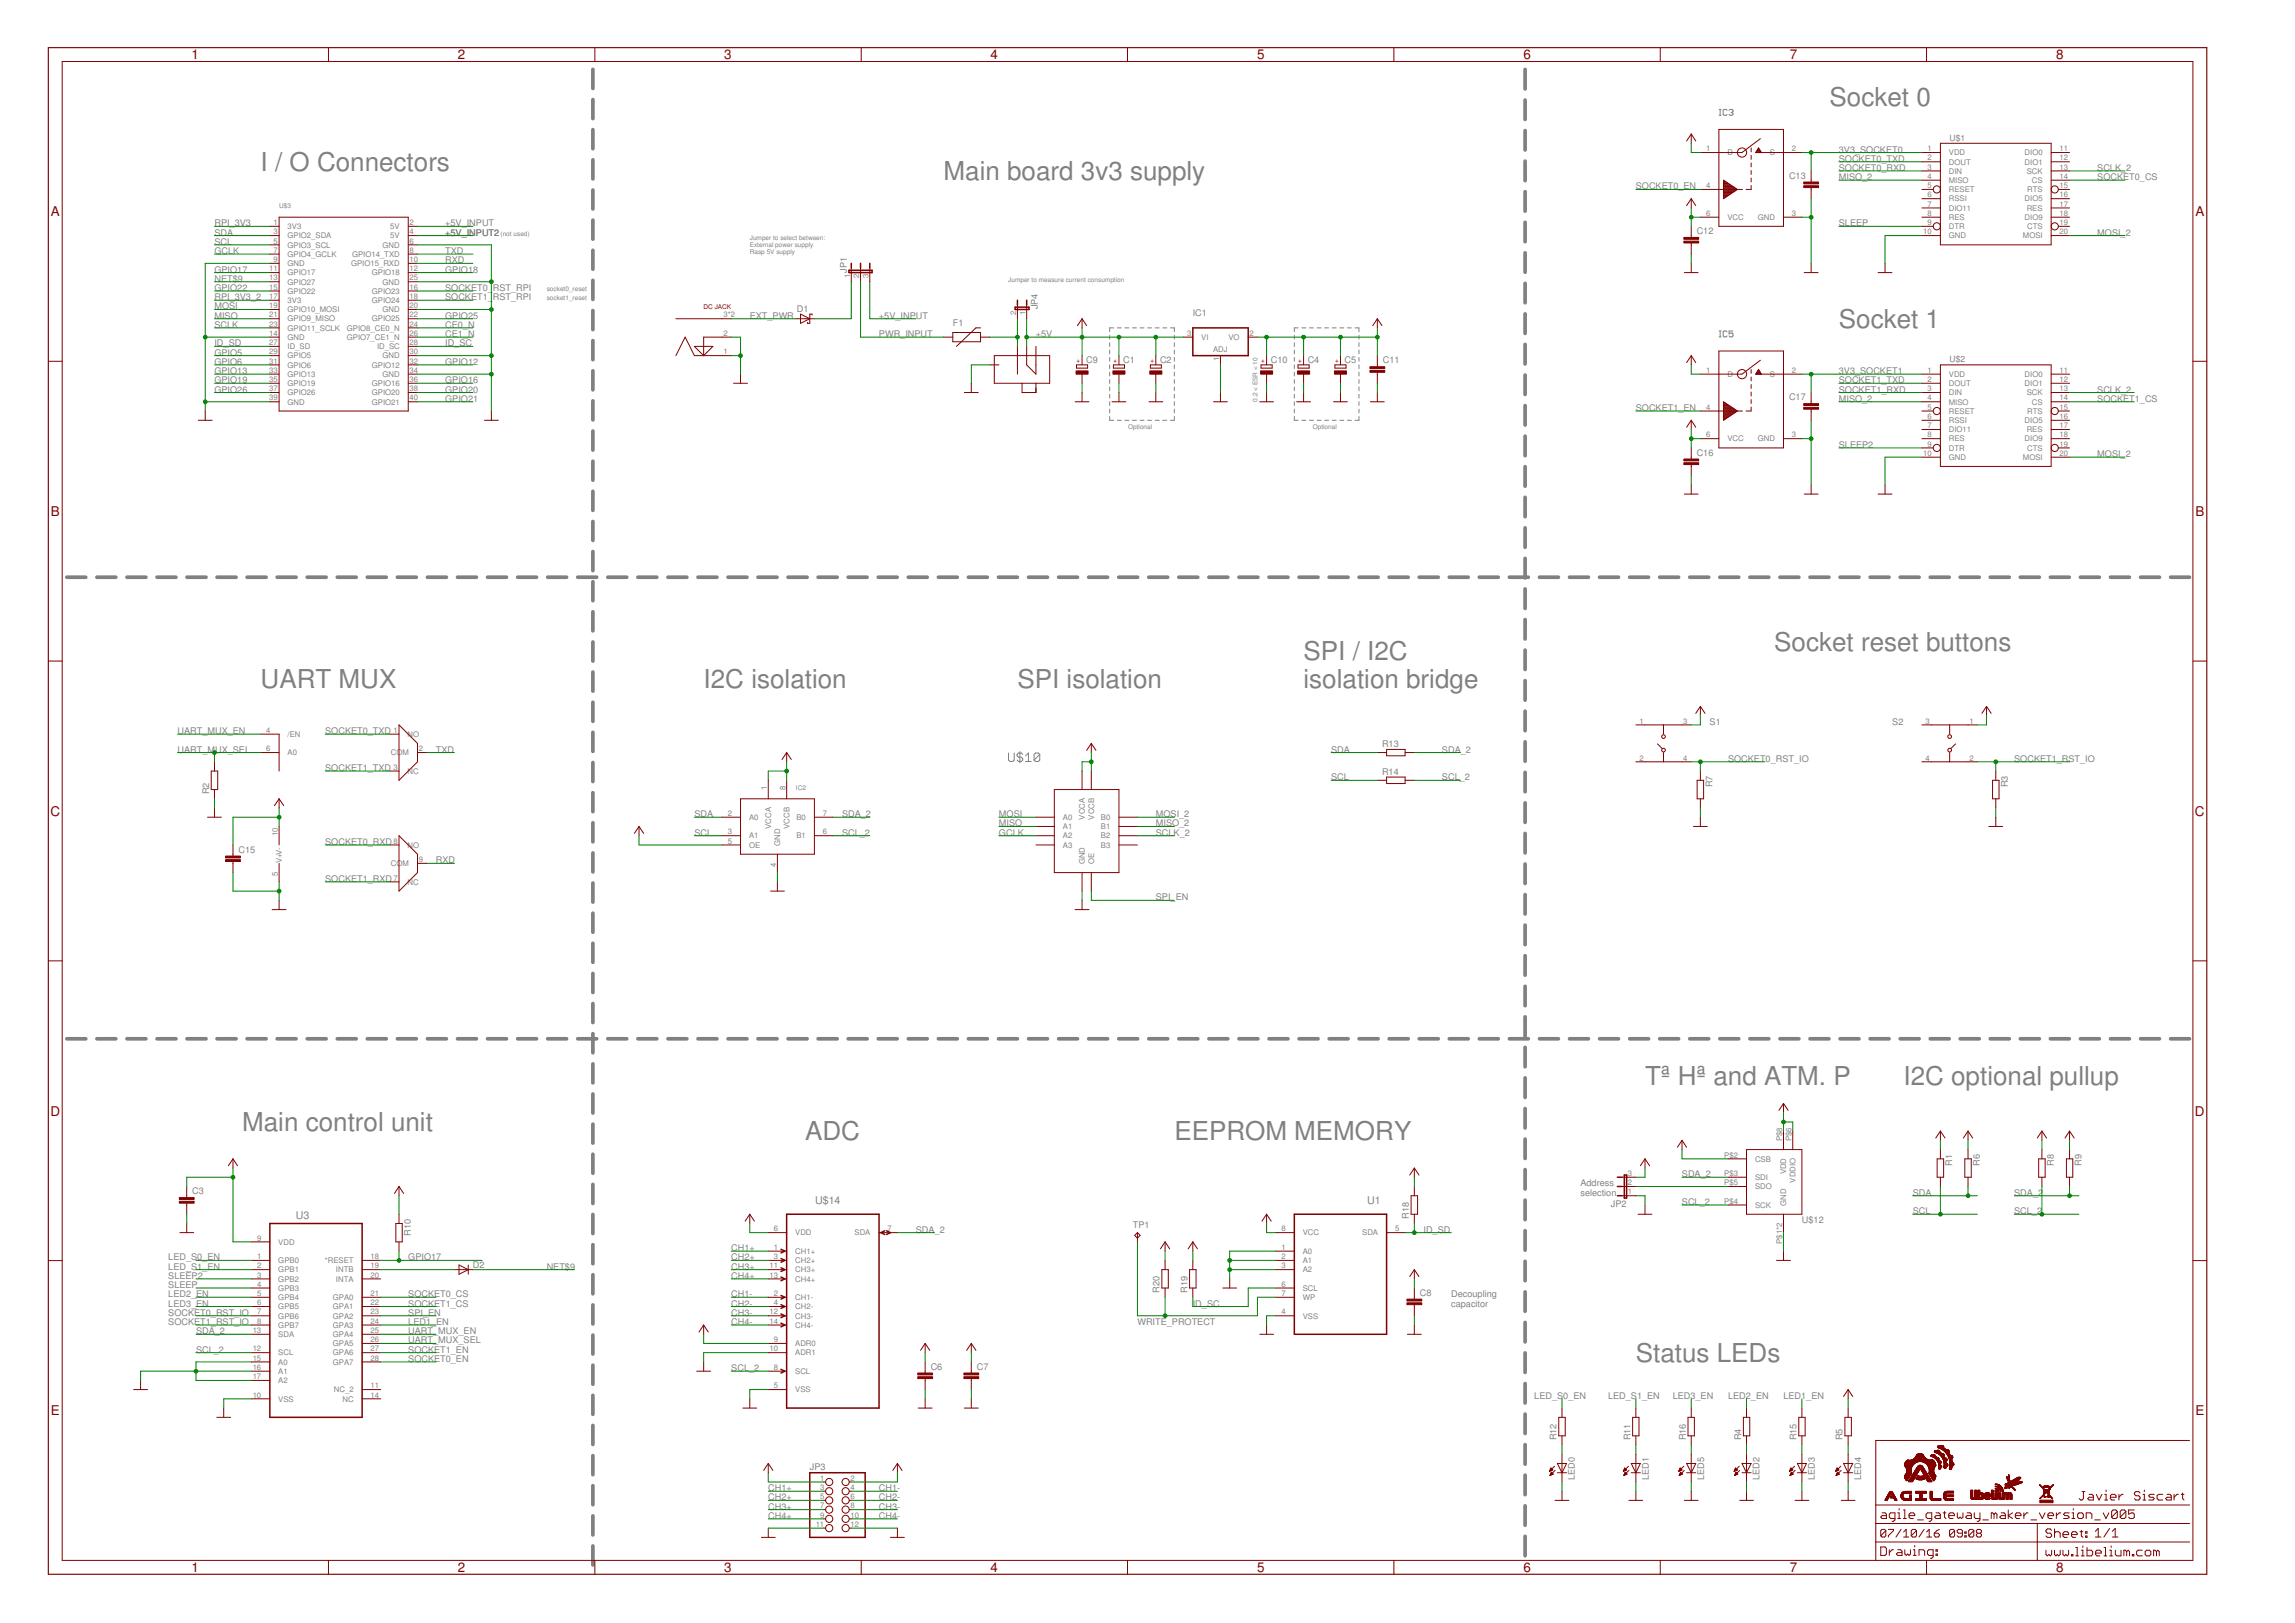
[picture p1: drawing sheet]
<svg xmlns="http://www.w3.org/2000/svg" width="420mm" height="297mm" viewBox="0 0 420 297" stroke-linecap="round" stroke-linejoin="round" font-family="sans-serif">
<defs><g id="words">
<g font-size="4.8" fill="#808080">
<text x="335" y="19.5">Socket 0</text>
<text x="47.7" y="31.3">I / O Connectors</text>
<text x="172.7" y="33">Main board 3v3 supply</text>
<text x="336.7" y="60">Socket 1</text>
<text x="324.8" y="119.2">Socket reset buttons</text>
<text x="47.7" y="125.9">UART MUX</text>
<text x="128.8" y="125.9">I2C isolation</text>
<text x="186.3" y="125.9">SPI isolation</text>
<text x="238.6" y="120.9">SPI / I2C</text>
<text x="238.6" y="125.9">isolation bridge</text>
<text x="301.2" y="198.6">Tª Hª and ATM. P</text>
<text x="348.5" y="198.6">I2C optional pullup</text>
<text x="44.3" y="207">Main control unit</text>
<text x="147.4" y="208.7">ADC</text>
<text x="215" y="208.7">EEPROM MEMORY</text>
<text x="299.5" y="249.3">Status LEDs</text>
</g>
<g font-size="2.5" fill="#800000">
<text x="35.1" y="10.9">1</text>
<text x="83.8" y="10.9">2</text>
<text x="132.6" y="10.9">3</text>
<text x="181.4" y="10.9">4</text>
<text x="230.1" y="10.9">5</text>
<text x="278.9" y="10.9">6</text>
<text x="327.6" y="10.9">7</text>
<text x="376.4" y="10.9">8</text>
<text x="9.3" y="39.6">A</text>
<text x="401.9" y="39.6">A</text>
<text x="9.3" y="94.4">B</text>
<text x="401.9" y="94.4">B</text>
<text x="9.2" y="149.3">C</text>
<text x="401.8" y="149.3">C</text>
<text x="9.2" y="204.2">D</text>
<text x="401.8" y="204.2">D</text>
<text x="9.3" y="259">E</text>
<text x="401.9" y="259">E</text>
<text x="35.1" y="287.7">1</text>
<text x="83.8" y="287.7">2</text>
<text x="132.6" y="287.7">3</text>
<text x="181.4" y="287.7">4</text>
<text x="230.1" y="287.7">5</text>
<text x="278.9" y="287.7">6</text>
<text x="327.6" y="287.7">7</text>
<text x="376.4" y="287.7">8</text>
</g>
<g font-size="1.9" fill="#808080">
<text x="149.2" y="220.4">U$14</text>
<text x="250.3" y="220.4">U1</text>
<text x="54.2" y="223">U3</text>
</g>
<g font-size="1.7" fill="#808080">
<text x="336.7" y="27.9">3V3_SOCKET0</text>
<text x="336.7" y="29.6">SOCKET0_TXD</text>
<text x="299.5" y="34.7">SOCKET0_EN</text>
<text x="327.5" y="32.7">C13</text>
<text x="336.7" y="31.3">SOCKET0_RXD</text>
<text x="336.7" y="33">MISO_2</text>
<text x="384" y="31.3">SCLK_2</text>
<text x="384" y="33">SOCKET0_CS</text>
<text x="39.3" y="41.4">RPI_3V3</text>
<text x="81.5" y="41.4">+5V_INPUT</text>
<text x="336.7" y="41.4">SLEEP</text>
<text x="39.3" y="43.1">SDA</text>
<text x="39.3" y="44.8">SCL</text>
<text x="39.3" y="46.5">GCLK</text>
<text x="81.5" y="43.1">+5V_INPUT2</text>
<text x="81.5" y="46.5">TXD</text>
<text x="310.6" y="42.9">C12</text>
<text x="384" y="43.1">MOSI_2</text>
<text x="39.3" y="49.9">GPIO17</text>
<text x="39.3" y="51.6">NET$9</text>
<text x="39.3" y="53.3">GPIO22</text>
<text x="81.5" y="48.2">RXD</text>
<text x="81.5" y="49.9">GPIO18</text>
<text x="81.5" y="53.3">SOCKET0_</text>
<text x="90.2" y="53.3">RST_RPI</text>
<text x="155" y="49.9" transform="rotate(-90 155 49.9)">JP1</text>
<text x="39.3" y="56.6">MOSI</text>
<text x="39.3" y="58.3">MISO</text>
<text x="39.3" y="54.9">RPI_3V3_2</text>
<text x="81.5" y="58.3">GPIO25</text>
<text x="81.5" y="54.9">SOCKET1_</text>
<text x="90.2" y="54.9">RST_RPI</text>
<text x="137.3" y="58.3">EXT_PWR</text>
<text x="145.9" y="57.1">D1</text>
<text x="160.9" y="58.3">+5V_INPUT</text>
<text x="174.4" y="59.7">F1</text>
<text x="190" y="56.6" transform="rotate(-90 190 56.6)">JP4</text>
<text x="218.4" y="57.9">IC1</text>
<text x="39.3" y="60">SCLK</text>
<text x="39.3" y="63.4">ID_SD</text>
<text x="39.3" y="65.1">GPIO5</text>
<text x="81.5" y="60">CE0_N</text>
<text x="81.5" y="61.7">CE1_N</text>
<text x="81.5" y="63.4">ID_SC</text>
<text x="160.9" y="61.7">PWR_INPUT</text>
<text x="189.6" y="61.7">+5V</text>
<text x="39.3" y="66.8">GPIO6</text>
<text x="39.3" y="68.5">GPIO13</text>
<text x="39.3" y="70.2">GPIO19</text>
<text x="39.3" y="71.8">GPIO26</text>
<text x="81.5" y="66.8">GPIO12</text>
<text x="81.5" y="70.2">GPIO16</text>
<text x="81.5" y="71.8">GPIO20</text>
<text x="198.9" y="66.5">C9</text>
<text x="205.6" y="66.5">C1</text>
<text x="212.4" y="66.5">C2</text>
<text x="232.6" y="66.5">C10</text>
<text x="239.4" y="66.5">C4</text>
<text x="246.2" y="66.5">C5</text>
<text x="253.2" y="66.5">C11</text>
<text x="336.7" y="68.5">3V3_SOCKET1</text>
<text x="336.7" y="70.2">SOCKET1_TXD</text>
<text x="336.7" y="71.8">SOCKET1_RXD</text>
<text x="384" y="71.8">SCLK_2</text>
<text x="81.5" y="73.5">GPIO21</text>
<text x="299.5" y="75.2">SOCKET1_EN</text>
<text x="327.5" y="73.3">C17</text>
<text x="336.7" y="73.5">MISO_2</text>
<text x="384" y="73.5">SOCKET1_CS</text>
<text x="310.6" y="83.4">C16</text>
<text x="336.7" y="82">SLEEP2</text>
<text x="384" y="83.7">MOSI_2</text>
<text x="32.5" y="137.7">UART_MUX_SEL</text>
<text x="32.5" y="134.4">UART_MUX_EN</text>
<text x="59.5" y="134.4">SOCKET0_TXD</text>
<text x="79.8" y="137.7">TXD</text>
<text x="243.7" y="137.7">SDA</text>
<text x="253" y="136.7">R13</text>
<text x="264" y="137.7">SDA_2</text>
<text x="313" y="132.7">S1</text>
<text x="346.4" y="132.7">S2</text>
<text x="59.5" y="141.1">SOCKET1_TXD</text>
<text x="243.7" y="142.8">SCL</text>
<text x="253" y="141.8">R14</text>
<text x="264" y="142.8">SCL_2</text>
<text x="316.4" y="139.4">SOCKET0_RST_IO</text>
<text x="368.8" y="139.4">SOCKET1_RST_IO</text>
<text x="38.3" y="145.3" transform="rotate(-90 38.3 145.3)">R2</text>
<text x="127.1" y="149.6">SDA</text>
<text x="154.2" y="149.6">SDA_2</text>
<text x="182.9" y="149.6">MOSI</text>
<text x="211.6" y="149.6">MOSI_2</text>
<text x="313.5" y="144.1" transform="rotate(-90 313.5 144.1)">R7</text>
<text x="367.6" y="144.1" transform="rotate(-90 367.6 144.1)">R3</text>
<text x="59.5" y="154.6">SOCKET0_RXD</text>
<text x="127.1" y="152.9">SCL</text>
<text x="154.2" y="152.9">SCL_2</text>
<text x="182.9" y="152.9">GCLK</text>
<text x="182.9" y="151.3">MISO</text>
<text x="211.6" y="151.3">MISO_2</text>
<text x="211.6" y="152.9">SCLK_2</text>
<text x="43.7" y="156.1">C15</text>
<text x="59.5" y="161.4">SOCKET1_RXD</text>
<text x="79.8" y="158">RXD</text>
<text x="211.6" y="164.8">SPI_EN</text>
<text x="307.9" y="215.5">SDA_2</text>
<text x="357.4" y="213.4" transform="rotate(-90 357.4 213.4)">R1</text>
<text x="362.5" y="213.4" transform="rotate(-90 362.5 213.4)">R6</text>
<text x="376" y="213.4" transform="rotate(-90 376 213.4)">R8</text>
<text x="381.1" y="213.4" transform="rotate(-90 381.1 213.4)">R9</text>
<text x="35.2" y="218.6">C3</text>
<text x="289.3" y="217.1">Address</text>
<text x="289.3" y="218.8">selection</text>
<text x="294.9" y="220.9">JP2</text>
<text x="307.9" y="220.5">SCL_2</text>
<text x="350.2" y="218.8">SDA</text>
<text x="368.8" y="218.8">SDA_2</text>
<text x="75.2" y="226.1" transform="rotate(-90 75.2 226.1)">R10</text>
<text x="167.7" y="225.6">SDA_2</text>
<text x="207.4" y="224.8">TP1</text>
<text x="257.9" y="223.1" transform="rotate(-90 257.9 223.1)">R18</text>
<text x="260.6" y="225.6">ID_SD</text>
<text x="329.9" y="223.9">U$12</text>
<text x="350.2" y="222.2">SCL</text>
<text x="368.8" y="222.2">SCL_2</text>
<text x="30.8" y="230.7">LED_S0_EN</text>
<text x="30.8" y="232.4">LED_S1_EN</text>
<text x="74.7" y="230.7">GPIO17</text>
<text x="86.6" y="232">D2</text>
<text x="100.1" y="232.4">NET$9</text>
<text x="133.9" y="232.4">CH3+</text>
<text x="133.9" y="230.7">CH2+</text>
<text x="133.9" y="229">CH1+</text>
<text x="30.8" y="235.7">SLEEP</text>
<text x="30.8" y="234.1">SLEEP2</text>
<text x="30.8" y="239.1">LED3_EN</text>
<text x="30.8" y="237.4">LED2_EN</text>
<text x="74.7" y="239.1">SOCKET1_CS</text>
<text x="74.7" y="237.4">SOCKET0_CS</text>
<text x="133.9" y="239.1">CH2-</text>
<text x="133.9" y="237.4">CH1-</text>
<text x="133.9" y="234.1">CH4+</text>
<text x="212.3" y="236.6" transform="rotate(-90 212.3 236.6)">R20</text>
<text x="217.4" y="236.6" transform="rotate(-90 217.4 236.6)">R19</text>
<text x="218.4" y="239.1">ID_SC</text>
<text x="259.9" y="237.2">C8</text>
<text x="265.7" y="237.3">Decoupling</text>
<text x="265.7" y="239.1">capacitor</text>
<text x="30.8" y="240.8">SOCKET0_RST_IO</text>
<text x="30.8" y="242.5">SOCKET1_RST_IO</text>
<text x="35.9" y="244.2">SDA_2</text>
<text x="74.7" y="240.8">SPI_EN</text>
<text x="74.7" y="242.5">LED1_EN</text>
<text x="74.7" y="245.9">UART_MUX_SEL</text>
<text x="74.7" y="244.2">UART_MUX_EN</text>
<text x="133.9" y="242.5">CH4-</text>
<text x="133.9" y="240.8">CH3-</text>
<text x="208.2" y="242.5">WRITE_PROTECT</text>
<text x="35.9" y="247.6">SCL_2</text>
<text x="74.7" y="247.6">SOCKET1_EN</text>
<text x="74.7" y="249.3">SOCKET0_EN</text>
<text x="133.9" y="250.9">SCL_2</text>
<text x="170.4" y="250.7">C6</text>
<text x="178.8" y="250.7">C7</text>
<text x="280.9" y="256">LED_S0_EN</text>
<text x="294.4" y="256">LED_S1_EN</text>
<text x="306.2" y="256">LED3_EN</text>
<text x="316.4" y="256">LED2_EN</text>
<text x="326.5" y="256">LED1_EN</text>
<text x="285" y="263.6" transform="rotate(-90 285 263.6)">R12</text>
<text x="298.5" y="263.6" transform="rotate(-90 298.5 263.6)">R11</text>
<text x="308.6" y="263.6" transform="rotate(-90 308.6 263.6)">R16</text>
<text x="318.8" y="263.6" transform="rotate(-90 318.8 263.6)">R4</text>
<text x="328.9" y="263.6" transform="rotate(-90 328.9 263.6)">R15</text>
<text x="337.3" y="263.6" transform="rotate(-90 337.3 263.6)">R5</text>
<text x="148.2" y="269.1">JP3</text>
<text x="140.6" y="274.6">CH2+</text>
<text x="140.6" y="272.9">CH1+</text>
<text x="160.9" y="274.6">CH2-</text>
<text x="160.9" y="272.9">CH1-</text>
<text x="288.3" y="270.9" transform="rotate(-90 288.3 270.9)">LED0</text>
<text x="301.8" y="270.9" transform="rotate(-90 301.8 270.9)">LED1</text>
<text x="312" y="270.9" transform="rotate(-90 312 270.9)">LED5</text>
<text x="322.1" y="270.9" transform="rotate(-90 322.1 270.9)">LED2</text>
<text x="332.3" y="270.9" transform="rotate(-90 332.3 270.9)">LED3</text>
<text x="340.7" y="270.9" transform="rotate(-90 340.7 270.9)">LED4</text>
<text x="140.6" y="278">CH4+</text>
<text x="140.6" y="276.3">CH3+</text>
<text x="160.9" y="278">CH4-</text>
<text x="160.9" y="276.3">CH3-</text>
</g>
<g font-size="1.6" fill="#808080">
<text x="356.9" y="25.7">U$1</text>
<text x="356.9" y="66.3">U$2</text>
</g>
<g font-size="1.4" fill="#808080">
<text x="312.3" y="27.7">1</text>
<text x="316.2" y="28.4">D</text>
<text x="324" y="28.4">S</text>
<text x="328.1" y="27.7">2</text>
<text x="352.9" y="27.7">1</text>
<text x="352.9" y="29.4">2</text>
<text x="356.8" y="28.4">VDD</text>
<text x="370.7" y="28.4">DIO0</text>
<text x="377.1" y="29.4">12</text>
<text x="377.1" y="27.7">11</text>
<text x="312.3" y="34.4">4</text>
<text x="316.2" y="35.2">IN</text>
<text x="352.9" y="31.1">3</text>
<text x="352.9" y="32.7">4</text>
<text x="352.9" y="34.4">5</text>
<text x="356.8" y="30.1">DOUT</text>
<text x="356.8" y="31.8">DIN</text>
<text x="356.8" y="33.5">MISO</text>
<text x="356.8" y="35.2">RESET</text>
<text x="370.7" y="30.1">DIO1</text>
<text x="371" y="31.8">SCK</text>
<text x="371.1" y="35.2">RTS</text>
<text x="372" y="33.5">CS</text>
<text x="377.1" y="34.4">15</text>
<text x="377.1" y="32.7">14</text>
<text x="377.1" y="31.1">13</text>
<text x="50.1" y="41.2">1</text>
<text x="52.6" y="41.9">3V3</text>
<text x="71.5" y="41.9">5V</text>
<text x="75" y="41.2">2</text>
<text x="312.3" y="39.5">6</text>
<text x="316.2" y="40.2">VCC</text>
<text x="321.8" y="40.3">GND</text>
<text x="328.1" y="39.5">3</text>
<text x="352.9" y="36.1">6</text>
<text x="352.9" y="37.8">7</text>
<text x="352.9" y="39.5">8</text>
<text x="352.9" y="41.2">9</text>
<text x="356.8" y="36.9">RSSI</text>
<text x="356.8" y="38.6">DIO11</text>
<text x="356.8" y="40.2">RES</text>
<text x="356.8" y="41.9">DTR</text>
<text x="370.7" y="40.3">DIO9</text>
<text x="370.7" y="36.9">DIO5</text>
<text x="371" y="38.6">RES</text>
<text x="371.1" y="41.9">CTS</text>
<text x="377.1" y="41.2">19</text>
<text x="377.1" y="39.5">18</text>
<text x="377.1" y="37.8">17</text>
<text x="377.1" y="36.1">16</text>
<text x="50.1" y="42.9">3</text>
<text x="50.1" y="44.6">5</text>
<text x="50.1" y="46.3">7</text>
<text x="50.1" y="48">9</text>
<text x="52.6" y="43.6">GPIO2_SDA</text>
<text x="52.6" y="45.3">GPIO3_SCL</text>
<text x="52.6" y="47">GPIO4_GCLK</text>
<text x="64.4" y="47">GPIO14_TXD</text>
<text x="70" y="45.3">GND</text>
<text x="71.5" y="43.6">5V</text>
<text x="75" y="42.9">4</text>
<text x="75" y="44.6">6</text>
<text x="75" y="46.3">8</text>
<text x="75" y="48">10</text>
<text x="352.1" y="42.9">10</text>
<text x="356.8" y="43.6">GND</text>
<text x="370.3" y="43.6">MOSI</text>
<text x="377.1" y="42.9">20</text>
<text x="49.3" y="49.6">11</text>
<text x="49.3" y="51.3">13</text>
<text x="49.3" y="53">15</text>
<text x="52.6" y="48.7">GND</text>
<text x="52.6" y="50.4">GPIO17</text>
<text x="52.6" y="52.1">GPIO27</text>
<text x="52.6" y="53.8">GPIO22</text>
<text x="64.3" y="48.7">GPIO15_RXD</text>
<text x="68.1" y="50.4">GPIO18</text>
<text x="68.1" y="53.8">GPIO23</text>
<text x="70" y="52.1">GND</text>
<text x="75" y="49.6">12</text>
<text x="75" y="51.3">25</text>
<text x="75" y="53">16</text>
<text x="155.6" y="50.9" transform="rotate(-90 155.6 50.9)">1</text>
<text x="157.3" y="50.9" transform="rotate(-90 157.3 50.9)">2</text>
<text x="159" y="50.9" transform="rotate(-90 159 50.9)">3</text>
<text x="49.3" y="54.7">17</text>
<text x="49.3" y="56.4">19</text>
<text x="49.3" y="58.1">21</text>
<text x="49.3" y="59.8">23</text>
<text x="52.6" y="55.5">3V3</text>
<text x="52.6" y="57.1">GPIO10_MOSI</text>
<text x="52.6" y="58.8">GPIO9_MISO</text>
<text x="68.1" y="55.5">GPIO24</text>
<text x="68.1" y="58.8">GPIO25</text>
<text x="70" y="57.1">GND</text>
<text x="75" y="54.7">18</text>
<text x="75" y="56.4">20</text>
<text x="75" y="58.1">22</text>
<text x="75" y="59.8">24</text>
<text x="132.4" y="58.1">3*2</text>
<text x="186" y="57.7" transform="rotate(-90 186 57.7)">2</text>
<text x="187.7" y="57.7" transform="rotate(-90 187.7 57.7)">1</text>
<text x="49.3" y="61.5">14</text>
<text x="49.3" y="63.2">27</text>
<text x="49.3" y="64.8">29</text>
<text x="52.6" y="60.5">GPIO11_SCLK</text>
<text x="52.6" y="62.2">GND</text>
<text x="52.6" y="63.9">ID_SD</text>
<text x="52.6" y="65.6">GPIO5</text>
<text x="63.5" y="60.5">GPIO8_CE0_N</text>
<text x="63.5" y="62.2">GPIO7_CE1_N</text>
<text x="69" y="63.9">ID_SC</text>
<text x="70" y="65.6">GND</text>
<text x="75" y="61.5">26</text>
<text x="75" y="63.2">28</text>
<text x="75" y="64.8">30</text>
<text x="132.4" y="64.8">1</text>
<text x="132.4" y="61.5">2</text>
<text x="217.4" y="61.5">3</text>
<text x="219.9" y="62.2">VI</text>
<text x="222.1" y="64.4">ADJ</text>
<text x="224.9" y="62.2">VO</text>
<text x="228.7" y="61.5">2</text>
<text x="49.3" y="66.5">31</text>
<text x="49.3" y="68.2">33</text>
<text x="49.3" y="69.9">35</text>
<text x="49.3" y="71.6">37</text>
<text x="52.6" y="67.3">GPIO6</text>
<text x="52.6" y="69">GPIO13</text>
<text x="52.6" y="70.7">GPIO19</text>
<text x="68.1" y="67.3">GPIO12</text>
<text x="68.1" y="70.7">GPIO16</text>
<text x="70" y="69">GND</text>
<text x="75" y="66.5">32</text>
<text x="75" y="68.2">34</text>
<text x="75" y="69.9">36</text>
<text x="75" y="71.6">38</text>
<text x="223.2" y="66.1" transform="rotate(-90 223.2 66.1)">1</text>
<text x="312.3" y="68.2">1</text>
<text x="316.2" y="69">D</text>
<text x="324" y="69">S</text>
<text x="328.1" y="68.2">2</text>
<text x="352.9" y="68.2">1</text>
<text x="352.9" y="69.9">2</text>
<text x="352.9" y="71.6">3</text>
<text x="356.8" y="69">VDD</text>
<text x="356.8" y="70.7">DOUT</text>
<text x="370.7" y="70.7">DIO1</text>
<text x="370.7" y="69">DIO0</text>
<text x="377.1" y="71.6">13</text>
<text x="377.1" y="69.9">12</text>
<text x="377.1" y="68.2">11</text>
<text x="49.3" y="73.3">39</text>
<text x="52.6" y="72.4">GPIO26</text>
<text x="52.6" y="74">GND</text>
<text x="68.1" y="72.4">GPIO20</text>
<text x="68.1" y="74">GPIO21</text>
<text x="75" y="73.3">40</text>
<text x="312.3" y="75">4</text>
<text x="316.2" y="75.7">IN</text>
<text x="352.9" y="73.3">4</text>
<text x="352.9" y="75">5</text>
<text x="352.9" y="76.7">6</text>
<text x="356.8" y="72.4">DIN</text>
<text x="356.8" y="74">MISO</text>
<text x="356.8" y="75.7">RESET</text>
<text x="356.8" y="77.4">RSSI</text>
<text x="370.7" y="77.4">DIO5</text>
<text x="371" y="72.4">SCK</text>
<text x="371.1" y="75.7">RTS</text>
<text x="372" y="74">CS</text>
<text x="377.1" y="76.7">16</text>
<text x="377.1" y="75">15</text>
<text x="377.1" y="73.3">14</text>
<text x="312.3" y="80.1">6</text>
<text x="316.2" y="80.8">VCC</text>
<text x="321.8" y="80.8">GND</text>
<text x="328.1" y="80.1">3</text>
<text x="352.1" y="83.4">10</text>
<text x="352.9" y="78.4">7</text>
<text x="352.9" y="80.1">8</text>
<text x="352.9" y="81.7">9</text>
<text x="356.8" y="79.1">DIO11</text>
<text x="356.8" y="80.8">RES</text>
<text x="356.8" y="82.5">DTR</text>
<text x="370.7" y="80.8">DIO9</text>
<text x="371" y="79.1">RES</text>
<text x="371.1" y="82.5">CTS</text>
<text x="377.1" y="83.4">20</text>
<text x="377.1" y="81.7">19</text>
<text x="377.1" y="80.1">18</text>
<text x="377.1" y="78.4">17</text>
<text x="356.8" y="84.2">GND</text>
<text x="370.3" y="84.2">MOSI</text>
<text x="48.8" y="134.1">4</text>
<text x="48.8" y="137.5">6</text>
<text x="52.6" y="134.9">/EN</text>
<text x="72" y="134.1">1</text>
<text x="74.6" y="134.9">NO</text>
<text x="76.7" y="137.5">2</text>
<text x="300.1" y="132.4">1</text>
<text x="308.2" y="132.4">3</text>
<text x="352.5" y="132.4">3</text>
<text x="360.5" y="132.4">1</text>
<text x="52.6" y="138.2">A0</text>
<text x="71.6" y="138.3">COM</text>
<text x="72" y="140.9">3</text>
<text x="74.6" y="141.6">NC</text>
<text x="300.1" y="139.2">2</text>
<text x="308.2" y="139.2">4</text>
<text x="352.5" y="139.2">4</text>
<text x="360.5" y="139.2">2</text>
<text x="133.2" y="149.3">2</text>
<text x="140.4" y="144.6" transform="rotate(-90 140.4 144.6)">1</text>
<text x="143.8" y="144.6" transform="rotate(-90 143.8 144.6)">8</text>
<text x="150.6" y="149.3">7</text>
<text x="198.6" y="150" transform="rotate(-90 198.6 150)">VCCA</text>
<text x="200.3" y="150" transform="rotate(-90 200.3 150)">VCCB</text>
<text x="50.9" y="153.1" transform="rotate(-90 50.9 153.1)">10</text>
<text x="72" y="154.4">8</text>
<text x="74.6" y="155.1">NO</text>
<text x="133.2" y="152.7">3</text>
<text x="133.2" y="154.4">5</text>
<text x="137.1" y="150.1">A0</text>
<text x="137.1" y="153.5">A1</text>
<text x="137.1" y="155.1">OE</text>
<text x="141.2" y="151.7" transform="rotate(-90 141.2 151.7)">VCCA</text>
<text x="142.8" y="154.8" transform="rotate(-90 142.8 154.8)">GND</text>
<text x="144.5" y="151.7" transform="rotate(-90 144.5 151.7)">VCCB</text>
<text x="145.8" y="153.5">B1</text>
<text x="145.8" y="150.1">B0</text>
<text x="150.6" y="152.7">6</text>
<text x="194.6" y="150.1">A0</text>
<text x="194.6" y="151.8">A1</text>
<text x="194.6" y="153.5">A2</text>
<text x="194.6" y="155.1">A3</text>
<text x="201.6" y="153.5">B2</text>
<text x="201.6" y="151.8">B1</text>
<text x="201.6" y="150.1">B0</text>
<text x="201.6" y="155.1">B3</text>
<text x="50.9" y="160.4" transform="rotate(-90 50.9 160.4)">5</text>
<text x="51.6" y="158" transform="rotate(-90 51.6 158)">V+V-</text>
<text x="71.6" y="158.5">COM</text>
<text x="72" y="161.2">7</text>
<text x="74.6" y="161.9">NC</text>
<text x="76.7" y="157.8">9</text>
<text x="142.1" y="158.7" transform="rotate(-90 142.1 158.7)">4</text>
<text x="198.6" y="158.2" transform="rotate(-90 198.6 158.2)">GND</text>
<text x="200.3" y="158.2" transform="rotate(-90 200.3 158.2)">OE</text>
<text x="326.3" y="208.8" transform="rotate(-90 326.3 208.8)">P$8</text>
<text x="328" y="208.8" transform="rotate(-90 328 208.8)">P$6</text>
<text x="298" y="215.2">3</text>
<text x="315.7" y="211.8">P$2</text>
<text x="315.7" y="215.2">P$3</text>
<text x="321.3" y="212.6">CSB</text>
<text x="321.3" y="216">SDI</text>
<text x="327" y="214.9" transform="rotate(-90 327 214.9)">VDD</text>
<text x="298" y="218.6">1</text>
<text x="298" y="216.9">2</text>
<text x="315.7" y="220.3">P$4</text>
<text x="315.7" y="216.9">P$5</text>
<text x="321.3" y="221">SCK</text>
<text x="321.3" y="217.7">SDO</text>
<text x="327" y="220.7" transform="rotate(-90 327 220.7)">GND</text>
<text x="328.7" y="216.4" transform="rotate(-90 328.7 216.4)">VDDIO</text>
<text x="47.1" y="227.1">9</text>
<text x="51" y="227.8">VDD</text>
<text x="141.7" y="225.4">6</text>
<text x="145.6" y="226.1">VDD</text>
<text x="156.4" y="226.1">SDA</text>
<text x="162.5" y="225.4">7</text>
<text x="234.6" y="225.4">8</text>
<text x="238.5" y="226.1">VCC</text>
<text x="249.4" y="226.1">SDA</text>
<text x="255.4" y="225.4">5</text>
<text x="326.3" y="227.7" transform="rotate(-90 326.3 227.7)">P$1*2</text>
<text x="47.1" y="230.4">1</text>
<text x="47.1" y="232.1">2</text>
<text x="47.1" y="233.8">3</text>
<text x="51" y="231.2">GPB0</text>
<text x="51" y="232.9">GPB1</text>
<text x="59.5" y="231.2">*RESET</text>
<text x="61.5" y="232.9">INTB</text>
<text x="67.9" y="230.4">18</text>
<text x="67.9" y="232.1">19</text>
<text x="67.9" y="233.8">20</text>
<text x="140.9" y="232.1">11</text>
<text x="140.9" y="233.8">13</text>
<text x="141.7" y="228.7">1</text>
<text x="141.7" y="230.4">3</text>
<text x="145.6" y="229.5">CH1+</text>
<text x="145.6" y="231.2">CH2+</text>
<text x="145.6" y="232.9">CH3+</text>
<text x="234.6" y="228.7">1</text>
<text x="234.6" y="230.4">2</text>
<text x="234.6" y="232.1">3</text>
<text x="238.5" y="229.5">A0</text>
<text x="238.5" y="231.2">A1</text>
<text x="238.5" y="232.9">A2</text>
<text x="47.1" y="235.5">4</text>
<text x="47.1" y="237.2">5</text>
<text x="47.1" y="238.9">6</text>
<text x="51" y="234.6">GPB2</text>
<text x="51" y="236.2">GPB3</text>
<text x="51" y="237.9">GPB4</text>
<text x="51" y="239.6">GPB5</text>
<text x="61" y="237.9">GPA0</text>
<text x="61" y="239.6">GPA1</text>
<text x="61.5" y="234.6">INTA</text>
<text x="67.9" y="237.2">21</text>
<text x="67.9" y="238.9">22</text>
<text x="141.7" y="237.2">2</text>
<text x="141.7" y="238.9">4</text>
<text x="145.6" y="234.6">CH4+</text>
<text x="145.6" y="237.9">CH1-</text>
<text x="145.6" y="239.6">CH2-</text>
<text x="234.6" y="235.5">6</text>
<text x="234.6" y="237.2">7</text>
<text x="238.5" y="236.2">SCL</text>
<text x="238.5" y="237.9">WP</text>
<text x="46.3" y="244">13</text>
<text x="47.1" y="240.6">7</text>
<text x="47.1" y="242.3">8</text>
<text x="51" y="241.3">GPB6</text>
<text x="51" y="243">GPB7</text>
<text x="51" y="244.7">SDA</text>
<text x="61" y="241.3">GPA2</text>
<text x="61" y="243">GPA3</text>
<text x="61" y="244.7">GPA4</text>
<text x="67.9" y="240.6">23</text>
<text x="67.9" y="242.3">24</text>
<text x="67.9" y="244">25</text>
<text x="67.9" y="245.6">26</text>
<text x="140.9" y="240.6">12</text>
<text x="140.9" y="242.3">14</text>
<text x="141.7" y="245.6">9</text>
<text x="145.6" y="241.3">CH3-</text>
<text x="145.6" y="243">CH4-</text>
<text x="234.6" y="240.6">4</text>
<text x="238.5" y="241.3">VSS</text>
<text x="46.3" y="247.3">12</text>
<text x="46.3" y="249">15</text>
<text x="46.3" y="250.7">16</text>
<text x="51" y="248.1">SCL</text>
<text x="51" y="249.8">A0</text>
<text x="51" y="251.5">A1</text>
<text x="61" y="246.4">GPA5</text>
<text x="61" y="248.1">GPA6</text>
<text x="61" y="249.8">GPA7</text>
<text x="67.9" y="247.3">27</text>
<text x="67.9" y="249">28</text>
<text x="140.9" y="247.3">10</text>
<text x="141.7" y="250.7">8</text>
<text x="145.6" y="246.4">ADR0</text>
<text x="145.6" y="248.1">ADR1</text>
<text x="145.6" y="251.5">SCL</text>
<text x="46.3" y="252.4">17</text>
<text x="46.3" y="255.8">10</text>
<text x="51" y="253.1">A2</text>
<text x="51" y="256.5">VSS</text>
<text x="61.1" y="254.8">NC_2</text>
<text x="62.7" y="256.5">NC</text>
<text x="67.9" y="254.1">11</text>
<text x="67.9" y="255.8">14</text>
<text x="141.7" y="254.1">5</text>
<text x="145.6" y="254.8">VSS</text>
<text x="150.1" y="271">1</text>
<text x="150.1" y="272.7">3</text>
<text x="150.1" y="274.4">5</text>
<text x="155.7" y="271">2</text>
<text x="155.7" y="272.7">4</text>
<text x="155.7" y="274.4">6</text>
<text x="149.3" y="279.4">11</text>
<text x="150.1" y="276.1">7</text>
<text x="150.1" y="277.7">9</text>
<text x="155.7" y="276.1">8</text>
<text x="155.7" y="277.7">10</text>
<text x="155.7" y="279.4">12</text>
</g>
<g font-size="1.2" fill="#808080">
<text x="51.1" y="38.1">U$3</text>
<text x="91.6" y="43.1">(not used)</text>
<text x="137.3" y="44">Jumper to select between:</text>
<text x="137.3" y="45.2">External power supply</text>
<text x="137.3" y="46.5">Rasp 5V supply</text>
<text x="100.1" y="53.3">socket0_reset</text>
<text x="184.6" y="51.6">Jumper to measure current consumption</text>
<text x="100.1" y="54.9">socket1_reset</text>
<text x="230.2" y="73.5" transform="rotate(-90 230.2 73.5)">0.2 &lt; ESR &lt; 10</text>
<text x="206.5" y="78.6">Optional</text>
<text x="240.3" y="78.6">Optional</text>
<text x="145.7" y="144.5">IC2</text>
</g>
<g font-size="1.2" fill="#800000">
<text x="128.8" y="56.6">DC JACK</text>
<text x="197.7" y="66.5" transform="rotate(-90 197.7 66.5)">+</text>
<text x="204.5" y="66.5" transform="rotate(-90 204.5 66.5)">+</text>
<text x="211.2" y="66.5" transform="rotate(-90 211.2 66.5)">+</text>
<text x="231.5" y="66.5" transform="rotate(-90 231.5 66.5)">+</text>
<text x="238.3" y="66.5" transform="rotate(-90 238.3 66.5)">+</text>
<text x="245" y="66.5" transform="rotate(-90 245 66.5)">+</text>
</g>
</g></defs>
<g fill="none" stroke="#808080" stroke-width=".18">
<path d="M314.7 21.1h.4M314.7 20h.4M314.9 20v1.1M316.2 20.2l-.2-.2h-.4l-.1 .2v.7l.1 .2h.4l.2-.2M316.5 20.2l.2-.2h.4l.2 .2-.2 .4M316.9 20.6h.2M317.1 20.6l.2 .1-.2 .4h-.4l-.2-.2M203.2 76.2v.7h.7M203.2 61.4v.7M203.2 62.7v.7M203.2 64.1v.6M203.2 65.4v.7"/>
<path d="M203.2 66.8v.7M203.2 68.1v.7M203.2 69.5v.7M203.2 70.8v.7M203.2 72.2v.7M203.2 73.5v.7M203.2 74.9v.7M203.9 60h-.7v.7M204.6 76.9h.7M204.6 60h.7M205.9 76.9h.8M205.9 60h.8"/>
<path d="M207.3 76.9h.7M207.3 60h.7M208.7 76.9h.7M208.7 60h.7M210.1 76.9h.7M210.1 60h.7M211.5 76.9h.7M211.5 60h.7M212.9 76.9h.7M212.9 60h.7M214.3 60h.7v.7M215 76.2v.7h-.7"/>
<path d="M215 61.4v.7M215 62.7v.7M215 64.1v.6M215 65.4v.7M215 66.8v.7M215 68.1v.7M215 69.5v.7M215 70.8v.7M215 72.2v.7M215 73.5v.7M215 74.9v.7M237 76.2v.7h.7"/>
<path d="M237 61.4v.7M237 62.7v.7M237 64.1v.6M237 65.4v.7M237 66.8v.7M237 68.1v.7M237 69.5v.7M237 70.8v.7M237 72.2v.7M237 73.5v.7M237 74.9v.7M237.7 60h-.7v.7"/>
<path d="M238.3 76.9h.8M238.3 60h.8M239.7 76.9h.8M239.7 60h.8M241.1 76.9h.8M241.1 60h.8M242.5 76.9h.7M242.5 60h.7M243.9 76.9h.7M243.9 60h.7M245.3 76.9h.7M245.3 60h.7"/>
<path d="M246.7 76.9h.7M246.7 60h.7M248.1 60h.7v.7M248.8 76.2v.7h-.7M248.8 61.4v.7M248.8 62.7v.7M248.8 64.1v.6M248.8 65.4v.7M248.8 66.8v.7M248.8 68.1v.7M248.8 69.5v.7M248.8 70.8v.7"/>
<path d="M248.8 72.2v.7M248.8 73.5v.7M248.8 74.9v.7M314.7 61.7h.4M314.7 60.6h.4M314.9 60.6v1.1M316.2 60.7l-.2-.1h-.4l-.1 .1v.8l.1 .2h.4l.2-.2M317.3 60.6h-.8v.5l.4-.2 .4 .2v.4l-.2 .2h-.4l-.2-.2M184.6 137.8v1.3l.3 .3h.5l.3-.3v-1.3M186.7 137.5v2.1M187.2 138.1l-.2-.3h-.5l-.3 .3v.2l.3 .3h.5l.2 .3v.2l-.2 .3h-.5l-.3-.3M187.7 139.4h1.1"/>
<path d="M187.7 138.3l.6-.5v1.6M190.4 138.1v1l-.3 .3h-.5l-.3-.3M190.4 138.1l-.3-.3h-.5l-.3 .3v1M190.4 138.1l-1.1 1"/>
</g>
<g fill="none" stroke="#808080" stroke-width=".68">
<path d="M108.5 12.7v3.5M108.5 18.2v3.5M279.2 12.7v3.6M279.2 18.3v3.6M108.5 23.7v3.5M108.5 29.3v3.4M108.5 34.8v3.4M279.2 23.9v3.6M279.2 29.5v3.6M279.2 35.1v3.6M108.5 40.3v3.5M108.5 45.8v3.5"/>
<path d="M108.5 51.3v3.5M108.5 56.8v3.5M279.2 40.7v3.5M279.2 46.3v3.5M279.2 51.9v3.5M279.2 57.4v3.6M108.5 62.3v3.5M108.5 67.9v3.5M108.5 73.4v3.5M108.5 78.9v3.5M279.2 63v3.6M279.2 68.6v3.6"/>
<path d="M279.2 74.2v3.6M279.2 79.8v3.6M108.5 84.4v3.5M108.5 89.9v3.5M108.5 95.4v3.5M279.2 85.4v3.6M279.2 91v3.6M279.2 96.6v3.6M12.2 105.6h3.5M17.7 105.6h3.5M23.2 105.6h3.5M28.7 105.6h3.5"/>
<path d="M34.2 105.6h3.5M39.7 105.6h3.5M45.2 105.6h3.5M50.7 105.6h3.5M56.2 105.6h3.5M61.7 105.6h3.5M67.2 105.6h3.5M72.7 105.6h3.5M78.3 105.6h3.4M83.8 105.6h3.4M89.3 105.6h3.4M94.8 105.6h3.4"/>
<path d="M100.3 105.6h3.4M105.8 105.6h3.4M108.5 100.9v3.5M108.5 106.5v3.4M108.5 112v3.5M108.5 117.5v3.5M111.3 105.6h3.4M116.8 105.6h3.4M122.3 105.6h3.5M127.8 105.6h3.5M133.3 105.6h3.5M138.8 105.6h3.5"/>
<path d="M144.3 105.6h3.5M149.8 105.6h3.5M155.3 105.6h3.4M160.8 105.6h3.5M166.3 105.6h3.5M171.8 105.6h3.5M177.3 105.6h3.5M182.8 105.6h3.5M188.3 105.6h3.5M193.8 105.6h3.5M199.3 105.6h3.5M204.8 105.6h3.5"/>
<path d="M210.3 105.6h3.5M215.8 105.6h3.5M221.3 105.6h3.5M226.8 105.6h3.5M232.3 105.6h3.5M237.8 105.6h3.5M243.3 105.6h3.5M248.8 105.6h3.5M254.3 105.6h3.5M259.8 105.6h3.5M265.3 105.6h3.5M270.8 105.6h3.5"/>
<path d="M276.3 105.6h3.5M279.2 102.2v3.6M279.2 107.8v3.6M279.2 113.4v3.5M279.2 119v3.5M281.8 105.6h3.5M287.3 105.6h3.5M292.8 105.6h3.5M298.3 105.6h3.5M303.8 105.6h3.5M309.4 105.6h3.4M314.9 105.6h3.4"/>
<path d="M320.4 105.6h3.4M325.9 105.6h3.4M331.4 105.6h3.4M336.9 105.6h3.4M342.4 105.6h3.4M347.9 105.6h3.4M353.4 105.6h3.4M358.9 105.6h3.5M364.4 105.6h3.5M369.9 105.6h3.5M375.4 105.6h3.4M380.9 105.6h3.4"/>
<path d="M386.4 105.6h3.4M391.9 105.6h3.5M397.4 105.6h3.5M108.5 123v3.5M108.5 128.5v3.5M108.5 134v3.5M108.5 139.6v3.4M279.2 124.6v3.5M279.2 130.2v3.5M279.2 135.8v3.5M108.5 145.1v3.4M108.5 150.6v3.5"/>
<path d="M108.5 156.1v3.5M279.2 141.4v3.5M279.2 146.9v3.6M279.2 152.5v3.6M279.2 158.1v3.6M108.5 161.6v3.5M108.5 167.1v3.5M108.5 172.6v3.5M108.5 178.2v3.5M279.2 163.7v3.6M279.2 169.3v3.6M279.2 174.9v3.6"/>
<path d="M12.2 190.1h3.5M17.7 190.1h3.5M23.2 190.1h3.5M28.7 190.1h3.5M34.2 190.1h3.5M39.7 190.1h3.5M45.2 190.1h3.5M50.7 190.1h3.5M56.2 190.1h3.5M61.7 190.1h3.5M67.2 190.1h3.5M72.7 190.1h3.5"/>
<path d="M78.3 190.1h3.4M83.8 190.1h3.4M89.3 190.1h3.4M94.8 190.1h3.4M100.3 190.1h3.4M105.8 190.1h3.4M108.5 183.7v3.5M108.5 189.2v3.5M108.5 194.7v3.5M111.3 190.1h3.4M116.8 190.1h3.4M122.3 190.1h3.5"/>
<path d="M127.8 190.1h3.5M133.3 190.1h3.5M138.8 190.1h3.5M144.3 190.1h3.5M149.8 190.1h3.5M155.3 190.1h3.4M160.8 190.1h3.5M166.3 190.1h3.5M171.8 190.1h3.5M177.3 190.1h3.5M182.8 190.1h3.5M188.3 190.1h3.5"/>
<path d="M193.8 190.1h3.5M199.3 190.1h3.5M204.8 190.1h3.5M210.3 190.1h3.5M215.8 190.1h3.5M221.3 190.1h3.5M226.8 190.1h3.5M232.3 190.1h3.5M237.8 190.1h3.5M243.3 190.1h3.5M248.8 190.1h3.5M254.3 190.1h3.5"/>
<path d="M259.8 190.1h3.5M265.3 190.1h3.5M270.8 190.1h3.5M276.3 190.1h3.5M279.2 180.5v3.6M279.2 186.1v3.6M279.2 191.7v3.5M279.2 197.3v3.6M281.8 190.1h3.5M287.3 190.1h3.5M292.8 190.1h3.5M298.3 190.1h3.5"/>
<path d="M303.8 190.1h3.5M309.4 190.1h3.4M314.9 190.1h3.4M320.4 190.1h3.4M325.9 190.1h3.4M331.4 190.1h3.4M336.9 190.1h3.4M342.4 190.1h3.4M347.9 190.1h3.4M353.4 190.1h3.4M358.9 190.1h3.5M364.4 190.1h3.5"/>
<path d="M369.9 190.1h3.5M375.4 190.1h3.4M380.9 190.1h3.4M386.4 190.1h3.4M391.9 190.1h3.5M397.4 190.1h3.5M108.5 200.2v3.5M108.5 205.7v3.5M108.5 211.2v3.5M108.5 216.8v3.5M279.2 202.9v3.5M279.2 208.5v3.5"/>
<path d="M279.2 214.1v3.5M279.2 219.6v3.6M108.5 222.3v3.5M108.5 227.8v3.5M108.5 233.3v3.5M108.5 238.8v3.5M279.2 225.2v3.6M279.2 230.8v3.6M279.2 236.4v3.6M108.5 244.3v3.5M108.5 249.9v3.4M108.5 255.4v3.4"/>
<path d="M279.2 242v3.6M279.2 247.6v3.6M279.2 253.2v3.6M279.2 258.8v3.6M108.5 260.9v3.5M108.5 266.4v3.5M108.5 271.9v3.5M108.5 277.4v3.5M279.2 264.4v3.6M279.2 270v3.6M279.2 275.6v3.5M108.5 282.9v3.5"/>
<path d="M279.2 281.2v3.5"/>
</g>
<g fill="none" stroke="#800000" stroke-width=".18">
<path d="M11.4 11.3h390.1v274.3h-390.1zM60.1 8.7v2.6M108.9 8.7v2.6M157.7 8.7v2.6M206.4 8.7v2.6M255.2 8.7v2.6M304 8.7v2.6M352.7 8.7v2.6M51.1 39.8h23.6v35.4h-23.6zM309.6 24.5v1.7M309.6 36.4v1.7M309.6 24.5l.9 1.3"/>
<path d="M309.6 24.5l-.8 1.3M309.6 36.4l.9 1.2M309.6 36.4l-.8 1.2M311.3 39.8h3.4M311.3 34.7h7.7M314.7 23.7h11.8v17.7h-11.8zM315.5 33l2.6 1.7-2.6 1.7zM315.5 36.3h.1M315.5 36.2h.3M315.5 36h.5M315.5 35.9h.7M315.5 35.8h.9"/>
<path d="M315.5 35.6h1.1M315.5 35.5h1.3M315.5 35.4h1.5M315.5 35.2h1.7M315.5 35.1h1.9M315.5 35h2.1M315.5 34.8h2.3M315.5 34.5h2.4M315.5 34.4h2.2M315.5 34.3h2M315.5 34.1h1.8M315.5 34h1.6"/>
<path d="M315.5 33.9h1.3M315.5 33.7h1.1M315.5 33.6h.9M315.5 33.4h.7M315.5 33.3h.5M315.5 33.2h.3M315.5 33h.1M320.6 34v.7h-.9M320.6 27.1v.7M320.6 28.4v.8M320.6 29.8v.7M320.6 31.2v.7"/>
<path d="M320.6 32.6v.7M321.5 27.8h.9M321.6 27.7h.7M321.7 27.5h.5M321.8 27.4h.4M321.8 27.3h.3M321.9 27.1h.1M322.3 25.4l-3.4 2.5h-7.6M322.5 27.9l-.6-.8-.5 .8h8.5M326.5 39.8h3.4M331.6 31.3v2M331.6 34.3v2.1"/>
<path d="M351.9 39.8h3.3M351.9 27.9h3.3M351.9 29.6h3.3M351.9 31.3h3.3M351.9 33h3.3M351.9 34.7h2M351.9 36.4h3.3M351.9 38.1h3.3M355.2 26.2h20.3v18.6h-20.3zM375.5 39.8h3.4M375.5 27.9h3.4M375.5 29.6h3.4"/>
<path d="M375.5 31.3h3.4M375.5 33h3.4M375.5 36.4h3.4M375.5 38.1h3.4M376.8 34.7h2.1M49.4 41.4h1.7M49.4 43.1h1.7M49.4 44.8h1.7M49.4 46.5h1.7M49.4 48.2h1.7M49.4 49.9h1.7M49.4 51.6h1.7"/>
<path d="M49.4 53.3h1.7M49.4 54.9h1.7M49.4 56.6h1.7M49.4 58.3h1.7M74.7 41.4h1.7M74.7 43.1h1.7M74.7 44.8h1.7M74.7 46.5h1.7M74.7 48.2h1.7M74.7 49.9h1.7M74.7 51.6h1.7M74.7 53.3h1.7"/>
<path d="M74.7 54.9h1.7M74.7 56.6h1.7M74.7 58.3h1.7M123.7 58.3h10.2M145.7 58.3h3.4M146.6 57.5l1.7 .8-1.7 .9zM148.7 57.7v-.2h-.4v1.7h-.5v-.2M155.9 49v2.6M157.5 49v2.6M159.2 49v2.6M186.3 55.8v2.5M188 55.8v2.5"/>
<path d="M198.1 58.3v1.7M198.1 58.3l.8 1.3M198.1 58.3l-.8 1.3M252.2 58.3v1.7M252.2 58.3l.8 1.3M252.2 58.3l-.9 1.3M308.4 49.9h2.5M309.6 41.4v2.1M309.6 44.5v2M309.6 48.2v1.7M330.3 49.9h2.5M331.6 48.2v1.7"/>
<path d="M343.8 49.9h2.6M345.1 48.2v1.7M351.9 41.4h2M351.9 43.1h3.3M375.5 43.1h3.4M376.8 41.4h2.1M8.8 66.1h2.6M36.3 76.9h2.5M37.6 75.2v1.7M49.4 60h1.7M49.4 61.7h1.7M49.4 63.4h1.7"/>
<path d="M49.4 65.1h1.7M49.4 66.8h1.7M49.4 68.5h1.7M49.4 70.1h1.7M49.4 71.8h1.7M49.4 73.5h1.7M74.7 60h1.7M74.7 61.7h1.7M74.7 63.4h1.7M74.7 65.1h1.7M74.7 66.8h1.7M74.7 68.5h1.7"/>
<path d="M74.7 70.1h1.7M74.7 71.8h1.7M74.7 73.5h1.7M88.7 76.9h2.5M90 75.2v1.7M123.7 65.1l1.7-3.4 1.7 3.4h6.8M127.1 63.4h3.4l-1.7 1.7zM133.9 61.7h-5.1v3.4M134.3 70.1h2.5M135.6 68.5v1.6M172.7 61.7h1.7M174.4 60.9h5.1v1.6h-5.1z"/>
<path d="M176.6 71.8h2.5M177.8 70.1v1.7M179.5 60h-.8l-3.6 3.4M179.5 61.7h1.7M181.2 66.8h1.7M182 65.1h10.2v5h-10.2zM186.3 63.4v5.1M187.1 70.1v1.7h2.6v-1.7M188 63.4v3.4l1.7 1.7v-5.1M196.8 73.5h2.6M197.1 66.8h2v.6h-2zM198.1 65.1v1.7"/>
<path d="M198.1 68.5v1.6M198.1 71.8v1.7M203.6 73.5h2.5M203.8 66.8h2.1v.6h-2.1zM204.9 65.1v1.7M204.9 68.5v1.6M204.9 71.8v1.7M210.4 73.5h2.5M210.6 66.8h2v.6h-2zM211.6 65.1v1.7M211.6 68.5v1.6M211.6 71.8v1.7"/>
<path d="M216.7 61.7h1.7M222.2 73.5h2.5M223.4 65.1v1.7M223.4 71.8v1.7M228.5 61.7h1.7M230.6 73.5h2.6M230.9 66.8h2v.6h-2zM231.9 65.1v1.7M231.9 68.5v1.6M231.9 71.8v1.7M237.4 73.5h2.5M237.6 66.8h2.1v.6h-2.1z"/>
<path d="M238.7 65.1v1.7M238.7 68.5v1.6M238.7 71.8v1.7M244.1 73.5h2.6M244.4 66.8h2v.6h-2zM245.4 65.1v1.7M245.4 68.5v1.6M245.4 71.8v1.7M250.9 73.5h2.5M252.2 65.1v2M252.2 68.1v2M252.2 71.8v1.7"/>
<path d="M309.6 65.1v1.7M309.6 76.9v1.7M309.6 65.1l.9 1.3M309.6 65.1l-.8 1.3M309.6 76.9l.9 1.3M309.6 76.9l-.8 1.3M311.3 75.2h4.2M314.7 64.2h11.8v17.8h-11.8zM315.5 73.5l2.6 1.7-2.6 1.7zM315.5 76.8h.2M315.5 76.7h.4M315.5 76.5h.6"/>
<path d="M315.5 76.4h.8M315.5 76.3h1M315.5 76.1h1.2M315.5 76h1.4M315.5 75.8h1.6M315.5 75.7h1.8M315.5 75.6h2M315.5 75.4h2.3M315.5 75.3h2.4M315.5 75.2h2.5M315.5 75h2.3M315.5 74.9h2.1"/>
<path d="M315.5 74.7h1.9M315.5 74.6h1.6M315.5 74.5h1.4M315.5 74.3h1.2M315.5 74.2h1M315.5 74.1h.8M315.5 73.9h.6M315.5 73.8h.4M315.5 73.7h.2M318.1 75.2h.9M320.6 74.5v.7h-.9M320.6 67.6v.7"/>
<path d="M320.6 69v.7M320.6 70.4v.7M320.6 71.8v.7M320.6 73.1v.8M321.5 68.4h.9M321.5 68.3h.9M321.6 68.2h.7M321.7 68h.5M321.8 67.9h.3M321.9 67.8h.1M322.3 65.9l-3.4 2.6h-7.6M322.5 68.5l-.6-.9-.5 .9h8.5"/>
<path d="M331.6 71.8v2.1M331.6 74.9v2M351.9 68.5h3.3M351.9 70.1h3.3M351.9 71.8h3.3M351.9 73.5h3.3M351.9 75.2h2M351.9 76.9h3.3M351.9 78.6h3.3M355.2 66.8h20.3v18.6h-20.3zM375.5 68.5h3.4M375.5 70.1h3.4"/>
<path d="M375.5 71.8h3.4M375.5 73.5h3.4M375.5 76.9h3.4M375.5 78.6h3.4M376.8 75.2h2.1M401.5 66.1h2.5M308.4 90.4h2.5M309.6 82v2M309.6 85v2.1M309.6 88.8v1.6M311.3 80.3h3.4M326.5 80.3h3.4"/>
<path d="M330.3 90.4h2.5M331.6 88.8v1.6M343.8 90.4h2.6M345.1 88.8v1.6M351.9 80.3h3.3M351.9 82h2M351.9 83.7h3.3M375.5 80.3h3.4M375.5 83.7h3.4M376.8 82h2.1M8.8 121h2.6M39.3 139.4v1.7"/>
<path d="M47.7 134.4h3.4v6.7M47.7 137.7h3.4M71.4 134.4h1.6M73 132.7l3.4 3.4v3.3l-3.4 3.4zM76.4 137.7h1.7M144 137.7v1.7M144 137.7l.9 1.3M144 137.7l-.8 1.3M199.8 136.1v1.6M199.8 136.1l.8 1.2M199.8 136.1l-.9 1.2M252.2 137.7h1.7"/>
<path d="M253.9 137.2h3.3v1.1h-3.3zM257.2 137.7h1.7M299.5 132.7h10.1M299.5 139.4h10.1M303.4 136.1l.9 .9M304.5 132.7v1.7M304.5 137.7v1.7M311.3 129.3v1.7M311.3 129.3l.8 1.3M311.3 129.3l-.8 1.3M351.9 132.7h10.1M351.9 139.4h10.1"/>
<path d="M356.9 132.7v1.7M356.9 137.7v1.7M358 136.1l-.8 .9M363.7 129.3l-.9 1.3M363.7 129.3l.8 1.3M363.7 129.3v1.7M401.5 121h2.5M38 149.6h2.5M38.7 141.1h1.2v3.4h-1.2zM39.3 144.5v1.7M39.3 147.9v1.7M42.7 154.6v2.1"/>
<path d="M42.7 157.7v2M51.1 146.2v1.7M51.1 151.3v3.3M51.1 158v3.4M51.1 146.2l.8 1.2M51.1 146.2l-.9 1.2M71.4 141.1h1.6M71.4 154.6h1.6M73 153l3.4 3.3v3.4l-3.4 3.4zM76.4 158h1.7M117 151.3l.8 1.2M117 151.3l-.9 1.2"/>
<path d="M117 151.3v1.7M132.2 154.6h3.4M132.2 149.6h3.4M132.2 153h3.4M135.6 146.2h13.5v10.1h-13.5zM140.7 142.8v3.4M142.3 156.3v3.4M144 142.8v3.4M149.1 149.6h3.4M149.1 153h3.4M189.7 154.6h3.3M189.7 149.6h3.3"/>
<path d="M189.7 153h3.3M189.7 151.3h3.3M193 144.5h11.9v15.2h-11.9zM198.1 141.1v3.4M198.1 159.7v3.4M199.8 141.1v3.4M199.8 159.7v3.4M204.9 154.6h3.3M204.9 149.6h3.3M204.9 153h3.3M204.9 151.3h3.3M252.2 142.8h1.7"/>
<path d="M253.9 142.2h3.3v1.2h-3.3zM257.2 142.8h1.7M310 151.3h2.6M310.7 142.8h1.2v3.4h-1.2zM311.3 141.1v1.7M311.3 146.2v1.7M311.3 149.6v1.7M364.1 151.3h2.5M364.8 142.8h1.2v3.4h-1.2zM365.4 141.1v1.7M365.4 146.2v1.7M365.4 149.6v1.7"/>
<path d="M8.8 175.9h2.6M49.8 166.5h2.6M51.1 164.8v1.7M71.4 161.4h1.6M141.1 163.1h2.5M142.3 161.4v1.7M196.8 166.5h2.6M198.1 164.8v1.7M401.5 175.9h2.5M34.2 217.1v2.1M42.7 212.1v1.7M42.7 212.1l.8 1.3"/>
<path d="M42.7 212.1l-.9 1.3M73 217.1v1.7M73 217.1l.9 1.3M73 217.1l-.8 1.3M258.3 218.8h1.2v3.4h-1.2zM258.9 213.8v1.7M258.9 217.1v1.7M258.9 213.8l.9 1.3M258.9 213.8l-.8 1.3M296.9 215.5h2.6M296.9 218.8h2.6M296.9 217.1h2.6"/>
<path d="M301.2 212.1l.8 1.3M301.2 212.1l-.9 1.3M301.2 212.1v1.7M307.9 208.7l.9 1.3M307.9 208.7l-.8 1.3M307.9 208.7v1.7M316.4 215.5h3.3M316.4 212.1h3.3M316.4 217.1h3.3M319.7 210.4h10.2v11.8h-10.2zM326.5 202v1.6M326.5 207v3.4"/>
<path d="M326.5 202l.9 1.2M326.5 202l-.8 1.2M328.2 207v3.4M354.6 212.1h1.2v3.4h-1.2zM355.2 207v1.7M355.2 210.4v1.7M355.2 215.5v1.6M355.2 207l.9 1.3M355.2 207l-.8 1.3M359.7 212.1h1.2v3.4h-1.2zM360.3 207v1.7M360.3 210.4v1.7"/>
<path d="M360.3 215.5v1.6M360.3 207l.8 1.3M360.3 207l-.8 1.3M373.2 212.1h1.2v3.4h-1.2zM373.8 207v1.7M373.8 210.4v1.7M373.8 215.5v1.6M373.8 207l.9 1.3M373.8 207l-.8 1.3M378.3 212.1h1.2v3.4h-1.2zM378.9 207v1.7M378.9 210.4v1.7"/>
<path d="M378.9 215.5v1.6M378.9 207l.8 1.3M378.9 207l-.8 1.3M8.8 230.7h2.6M32.9 225.6h2.6M34.2 220.2v2M34.2 223.9v1.7M46 227.3h3.4M46 230.7h3.4M46 232.4h3.4M46 234.1h3.4M46 235.7h3.4"/>
<path d="M46 237.4h3.4M46 239.1h3.4M66.3 230.7h3.4M66.3 232.4h3.4M66.3 234.1h3.4M66.3 237.4h3.4M66.3 239.1h3.4M72.5 223.9h1.1v3.4h-1.1zM73 222.2v1.7M73 227.3v1.7M83.2 232.4h3.4M84 231.5l1.7 .9-1.7 .8z"/>
<path d="M85.7 231.5v1.7M137.3 222.2l.8 1.3M137.3 222.2l-.9 1.3M137.3 222.2v1.7M140.7 225.6h3.3M140.7 230.7h3.3M140.7 232.4h3.3M140.7 234.1h3.3M140.7 237.4h3.3M140.7 239.1h3.3M140.7 229h3.3M160.9 225.6h3.4"/>
<path d="M207.7 226.1l.5-.5 .5 .5-.5 .5zM208.2 225.6v1.7M212.7 232.4h1.2v3.3h-1.2zM213.3 227.3v1.7M213.3 230.7v1.7M213.3 235.7v1.7M213.3 227.3l.8 1.3M213.3 227.3l-.9 1.3M217.8 232.4h1.2v3.3h-1.2zM218.4 227.3v1.7M218.4 230.7v1.7M218.4 235.7v1.7"/>
<path d="M218.4 227.3l.8 1.3M218.4 227.3l-.9 1.3M223.9 235.7h2.5M225.1 234.1v1.6M231.9 222.2v1.7M231.9 222.2l.8 1.3M231.9 222.2l-.9 1.3M233.6 225.6h3.4M233.6 230.7h3.4M233.6 232.4h3.4M233.6 235.7h3.4M233.6 237.4h3.4"/>
<path d="M233.6 229h3.4M253.9 225.6h3.3M258.9 222.2v1.7M258.9 232.4v1.7M258.9 235.7v2.1M258.9 238.8v2M258.9 232.4l.9 1.2M258.9 232.4l-.8 1.2M299.9 222.2h2.5M301.2 220.5v1.7M316.4 220.5h3.3M325.2 230.7h2.6"/>
<path d="M326.5 222.2v3.4M326.5 229v1.7M401.5 230.7h2.5M24.5 254.3h2.5M25.7 252.6v1.7M39.7 259.4h2.5M41 257.7v1.7M46 240.8h3.4M46 242.5h3.4M46 244.2h3.4M46 247.6h3.4M46 249.3h3.4"/>
<path d="M46 251h3.4M46 252.6h3.4M46 256h3.4M66.3 254.3h3.4M66.3 240.8h3.4M66.3 242.5h3.4M66.3 244.2h3.4M66.3 247.6h3.4M66.3 249.3h3.4M66.3 256h3.4M66.3 245.9h3.4M127.6 251h2.5"/>
<path d="M128.8 242.5v1.7M128.8 249.3v1.7M128.8 242.5l.9 1.3M128.8 242.5l-.8 1.3M136 257.7h2.5M137.3 256v1.7M140.7 254.3h3.3M140.7 240.8h3.3M140.7 242.5h3.3M140.7 247.6h3.3M140.7 251h3.3M140.7 245.9h3.3"/>
<path d="M168.1 257.7h2.5M169.4 245.9v1.7M169.4 249.3v2M169.4 252.3v2M169.4 256v1.7M169.4 245.9l.8 1.2M169.4 245.9l-.9 1.2M176.6 257.7h2.5M177.8 245.9v1.7M177.8 249.3v2M177.8 252.3v2M177.8 256v1.7"/>
<path d="M177.8 245.9l.9 1.2M177.8 245.9l-.8 1.2M230.6 244.2h2.6M231.9 242.5v1.7M233.6 240.8h3.4M257.7 244.2h2.5M258.9 242.5v1.7M285.4 259.4h1.2v3.4h-1.2zM286 257.7v1.7M298.9 259.4h1.2v3.4h-1.2zM299.5 257.7v1.7M309 259.4h1.2v3.4h-1.2z"/>
<path d="M309.6 257.7v1.7M319.2 259.4h1.1v3.4h-1.1zM319.7 257.7v1.7M329.3 259.4h1.2v3.4h-1.2zM329.9 257.7v1.7M337.8 259.4h1.1v3.4h-1.1zM338.3 254.3v1.7M338.3 257.7v1.7M338.3 254.3l.9 1.3M338.3 254.3l-.8 1.3M140.7 267.8v1.7M140.7 279.7v1.7"/>
<path d="M140.7 267.8l.8 1.3M140.7 267.8l-.9 1.3M150.8 272.9h.4M150.8 274.6h.4M150.8 271.2h.4M150.8 276.3h.4M150.8 278h.4M150.8 279.7h.4M155.5 272.9h.4M155.5 274.6h.4M155.5 271.2h.4M155.5 276.3h.4"/>
<path d="M155.5 278h.4M155.5 279.7h.4M164.3 267.8v1.7M164.3 279.7v1.7M164.3 267.8l.8 1.3M164.3 267.8l-.9 1.3M283.7 269.3h.1M283.7 269.2h.2M283.8 269.1h.3M283.8 269h.4M283.8 270h.1M283.8 269.9h.2"/>
<path d="M283.8 269.9h.3M283.8 268.9h.3M283.9 268.8h.2M283.9 269.8h.4M283.9 269.7h.4M283.9 268.8h.1M283.9 268.7h.1M283.9 269.7h.3M283.9 268.7l-.2 .6M283.9 268.7l.4 .3-.6 .3M284 269.6h.2M284 269.5h.1"/>
<path d="M284 269.5l-.2 .5M284 269.5l.4 .3-.6 .2M284.6 268.4l-.9 .9M284.7 274.6h2.5M284.7 269.1l-.9 .9M285.1 269.5h1.7M285.1 267.8h1.7l-.8 1.7zM286 262.8v1.7M286 266.1v5.1M286 272.9v1.7M297.2 269.3h.1M297.2 269.2h.2"/>
<path d="M297.3 269.1h.3M297.3 270h.1M297.3 269h.5M297.3 269h.4M297.3 269.9h.2M297.3 268.9h.4M297.3 269.9h.4M297.4 269.8h.4M297.4 268.8h.2M297.4 268.8h.1M297.4 269.7h.4M297.5 268.7h.1"/>
<path d="M297.5 268.7l-.3 .6M297.5 268.7l.3 .3M297.5 269.6h.2M297.5 269.5h.1M297.5 269.5l-.2 .5M297.5 269.5l.4 .3-.6 .2M297.8 269l-.6 .3M298.1 268.4l-.9 .9M298.2 274.6h2.5M298.2 269.1l-.9 .9M298.6 269.5h1.7M298.6 267.8h1.7l-.8 1.7z"/>
<path d="M299.5 262.8v1.7M299.5 266.1v5.1M299.5 272.9v1.7M307.3 269.3h.1M307.4 269.2h.2M307.4 269.1h.3M307.4 270h.1M307.4 269h.5M307.5 269h.4M307.5 269.9h.1M307.5 268.9h.3M307.5 269.9h.3"/>
<path d="M307.5 269.8h.5M307.5 268.8h.2M307.6 268.8h.1M307.6 269.7h.4M307.6 269.7h.3M307.6 268.7h.1M307.6 268.7l-.3 .6M307.6 268.7l.3 .3-.6 .3M307.6 269.6h.2M307.6 269.5h.1M307.7 269.5h.1M307.7 269.5l-.3 .5"/>
<path d="M307.7 269.5l.3 .3-.6 .2M308.3 268.4l-1 .9M308.4 274.6h2.5M308.4 269.1l-1 .9M308.8 269.5h1.7M308.8 267.8h1.7l-.9 1.7zM309.6 262.8v1.7M309.6 266.1v5.1M309.6 272.9v1.7M317.5 269.3h.1M317.5 269.2h.2M317.5 269.1h.4"/>
<path d="M317.6 270h.1M317.6 269h.4M317.6 269.9h.2M317.6 268.9h.3M317.6 269.9h.3M317.6 269.8h.5M317.7 268.8h.2M317.7 268.8h.1M317.7 269.7h.4M317.7 269.7h.3M317.7 268.7l-.2 .6M317.7 268.7l.4 .3-.6 .3"/>
<path d="M317.7 268.7h.1M317.8 269.6h.2M317.8 269.5h.1M317.8 269.5l-.2 .5M317.8 269.5l.4 .3-.6 .2M318.4 268.4l-.9 .9M318.5 274.6h2.5M318.5 269.1l-.9 .9M318.9 267.8h1.7l-.9 1.7zM318.9 269.5h1.7M319.7 262.8v1.7M319.7 266.1v5.1"/>
<path d="M319.7 272.9v1.7M327.6 269.3h.1M327.7 269.2h.2M327.7 269.1h.3M327.7 270h.1M327.7 269h.5M327.7 269h.4M327.7 269.9h.2M327.8 268.9h.3M327.8 269.9h.3M327.8 269.8h.4M327.8 268.8h.2"/>
<path d="M327.8 268.8h.1M327.8 269.7h.4M327.9 269.7h.3M327.9 268.7h.1M327.9 268.7l-.3 .6M327.9 268.7l.3 .3-.6 .3M327.9 269.6h.2M327.9 269.5h.1M328 269.5l-.3 .5M328 269.5l.3 .3-.6 .2M328.5 268.4l-.9 .9M328.6 274.6h2.6"/>
<path d="M328.6 269.1l-.9 .9M329.1 269.5h1.6M329.1 267.8h1.6l-.8 1.7zM329.9 262.8v1.7M329.9 266.1v5.1M329.9 272.9v1.7M336.1 269.3h.1M336.1 269.2h.2M336.1 269.1h.3M336.1 270h.1M336.2 269h.4M336.2 269.9h.2"/>
<path d="M336.2 268.9h.3M336.2 269.9h.3M336.3 268.8h.2M336.3 269.8h.4M336.3 268.8h.1M336.3 269.7h.4M336.3 269.7h.3M336.3 268.7h.1M336.3 268.7l-.2 .6M336.3 268.7l.4 .3-.6 .3M336.3 269.6h.2M336.4 269.5h.1"/>
<path d="M336.4 269.5l-.3 .5M336.4 269.5l.3 .3-.6 .2M337 268.4l-.9 .9M337.1 274.6h2.5M337.1 269.1l-1 .9M337.5 269.5h1.7M337.5 267.8h1.7l-.9 1.7zM338.3 262.8v1.7M338.3 266.1v5.1M338.3 272.9v1.7M343.4 278.8h57.5M343.4 275.4h57.5"/>
<path d="M344.6 276.9h.5l.3 .2v.8h-.8l-.3-.2 .3-.3h.8M345.1 274.6h.4M345.1 274.5h.4M345.2 274.4h.4M345.2 274.3h.4M345.3 274.3h.4M345.3 274.2h.4M345.4 274h.4M345.5 273.9h.3M345.5 273.9h.4M345.5 274.5h-.4M345.6 273.7h.3"/>
<path d="M345.6 274.4h-.4M345.7 274.3h-.5M345.7 274.2h-.4M345.7 279.9h.9v.2l-.9 1v.2M345.8 274.1h-.5M345.8 274l-.4 .1M345.8 273.3h.8M345.8 274h-.4M345.8 273.2l.7 .1M345.9 273.2h.6M345.9 273.8l-.4 .1M345.9 273.1h.6"/>
<path d="M345.9 273.8h-.4M345.9 273.1h.5M346 273.7h-.4M346 273.6l-.4 .1M346 273h.4M346 273.6h-.4M346.1 273.6h-.4M346.1 274.1h.9M346.1 273.5h-.4M346.1 274h.9M346.1 274h.8M346.1 273.4h-.3"/>
<path d="M346.2 273.9h.7M346.3 273.5h.4M346.3 273.4h.3M346.4 273.6h.4M346.4 273.6h.3M346.4 273.7h.4M346.5 273.8h.4M346.6 273.4h-.8M346.7 274.2h.4M346.7 274.2h.3M346.8 274.3h.3M346.8 274.3h.4"/>
<path d="M346.8 274.4h.4M346.9 274.5h.3M346.9 274.5h.4M346.9 274.6h.4M346.9 277.9h-.8l-.2-.2v-.6l.2-.2h.8v1.3l-.3 .2h-.2M347.4 276.9h.3v1M347.4 277.9h.6M347.7 276.1v.3M348 273.7h.4M348 274h.4M348 273.9h.4M348 273.8h.4"/>
<path d="M348 273.6h.4M348 279.9l-.9 1.4M348.1 274.1h.4M348.1 274.2h.6M348.1 274.2h.5M348.1 274.2l.7 .1M348.2 274.3h1.7M348.2 273.3h1.7M348.2 273.2h1.7M348.2 274.4h1.7M348.3 273.2h1.6M348.3 274.4h1.6"/>
<path d="M348.3 273.1h1.6M348.4 273.1h1.5M348.4 274.5h1.5M348.4 273.6h-.4M348.4 273.5h-.4M348.5 273.5h-.4M348.5 273h1.4M348.5 277.9h.5M348.5 276.4h.2v1.5M348.5 273.4h-.4M348.5 274.6h1.4M348.6 273h1.3"/>
<path d="M348.6 273.4h-.5M348.6 273.3h-.5M348.7 270.2h.9M348.7 268.1h1.5M348.7 270.3h.8M348.7 268.3h1.4M348.7 268.2h1.4M348.7 270.4h.7M348.7 270.5h.7M348.7 270h1M348.8 274.6h1.1M348.8 270.6h.6"/>
<path d="M348.8 268.4h1.3M348.8 270.7h.5M348.8 268.4h1.2M348.8 269.9h1M348.9 268.5h1.1M348.9 270.8h.3M349 270.9h.2M349 268.6h.9M349 267.5h5.1M349 267.4h5.1M349 268.7h.9M349 269.7h.9"/>
<path d="M349 270.9h.1M349 269.6h.9M349 269.5h.9M349 268.8h.9M349 269h.9M349 268.9h.9M349 269.4h.9M349 271h.1M349 269.3h.9M349.1 269.2h.8M349.1 269.1h.8M349.1 269.3h.8"/>
<path d="M349.1 271h.1M349.1 267.3h4.9M349.2 267.3h.3M349.2 270.8h-.3M349.3 270.8h-.4M349.3 267.2h.1M349.4 270.6h-.6M349.4 271.2h.7M349.4 270.5h-.7M349.5 270.4h-.8M349.5 277.4h1v-.3l-.2-.2h-.5l-.3 .2v.6l.3 .2h.5M349.5 270.9h.8"/>
<path d="M349.5 270.3l-.8 .1M349.6 270.9h.7M349.6 270.3h-.9M349.6 270.8h.7M349.6 274h.3M349.6 273.7h.3M349.6 274.2h.3M349.6 274.1h.3M349.6 273.9h.3M349.6 273.8h.3M349.6 273.6h.3M349.6 270.8h.8"/>
<path d="M349.7 270.1l-1 .1M349.7 270.1h-1M349.7 270h-1M349.7 267.3h4.2M349.8 269.9l-1 .1M349.8 270.5h.7M349.8 269.8l-.9 .1M349.9 269.8h-1M349.9 268.8l-.9 .1M349.9 269.7l-1 .1M349.9 270.3h.7M349.9 269.7h-.9"/>
<path d="M349.9 267.2h4M349.9 273.3h-1.8M349.9 268.6l-.9 .1M350 268.5h-1.1M350 270.1h.8M350.1 267.2h3M350.1 270h.7M350.1 269.9h.8M350.1 271.1h-.7M350.1 267.1h2.9M350.2 268.2h-1.5M350.2 271.1h-.8"/>
<path d="M350.2 271l-.8 .1M350.2 271h-.7M350.2 268.1h-1.5M350.2 267.1h2.6M350.3 270.9l-.8 .1M350.3 268.1h-1.6M350.3 268h-1.6M350.3 267h2.4M350.4 269.5h.7M350.4 268h-1.7M350.4 270.7h-.7M350.4 267.9h-1.7"/>
<path d="M350.4 267h2.2M350.4 269.5h.8M350.5 270.6h-.8M350.5 267.9h-1.8M350.5 266.9h2.1M350.5 269.4h.7M350.5 270.5l-.7 .1M350.5 266.9h2M350.5 267.8h-1.8M350.5 270.5h-.7M350.5 266.8h2M350.6 270.4h-.8"/>
<path d="M350.6 267.8h-1.8M350.6 269.2h.7M350.6 266.8h1.8M350.6 269.1h.8M350.6 270.3l-.7 .1M350.7 270.3h-.8M350.7 267.7l-1.9 .1M350.7 270.2h-.8M350.7 274.5h1.9M350.7 272.9h1.9M350.7 274.3h1.9M350.7 273.3h1.9"/>
<path d="M350.7 273.2h1.9M350.7 273.1h1.9M350.7 273h1.9M350.7 274.6h1.9M350.7 269h.8M350.7 274.4h1.9M350.7 270.2h-.7M350.7 266.7h1.6M350.7 266.6l1.6 .1M350.8 270.1l-.8 .1M350.8 267.7h-2M350.8 266.6h1.5"/>
<path d="M350.8 270.7h1.6M350.8 268.8l1.5 .1M350.8 266.6h1.4M350.8 266.5h1.4M350.8 270.7h1.5M350.8 270h-.7M350.8 268.8h1.5M350.8 266.4l1.4 .1M350.8 268.8h1.4M350.8 270.5h2.5M350.8 266.4h1.4M350.8 266.3h1.3"/>
<path d="M350.9 270.5h2.4M350.9 268.7h1.3M350.9 270.4h2.4M350.9 269.9h-.8M350.9 266.3h1.2M350.9 269.8l-.7 .1M350.9 270.4h2.3M350.9 268.7h1.2M350.9 269.8h-.7M350.9 268.6h1.2M350.9 266.2h1.2M351 269.7l-.8 .1"/>
<path d="M351 270.3h2.2M351 268.6h1.1M351 270.8h1.1M351 270.3h2.1M351 269.7h-.7M351 268.5h1.1M351 267.6h-2.2M351 270.2h2.1M351 268.5h1M351 269.6h-.7M351 268.4l1 .1M351 266.1h1"/>
<path d="M351.1 278.2h1M351.1 269.6h-.7M351.1 270.2h.2M351.1 268.4h.9M351.1 267.5l-2.2 .1M351.1 270.1h.1M351.1 266.1h.8M351.2 270.8h.8M351.2 268.3h.7M351.2 269.4h-.7M351.3 269.3h-.8M351.3 269.2l-.8 .1"/>
<path d="M351.3 268.2h.5M351.3 269.2h-.7M351.3 270.8h.5M351.4 268.2h.3M351.4 267.5h-2.5M351.4 266.1h.2M351.4 269h-.7M351.5 273.5h.4M351.5 274h.4M351.5 273.7h.4M351.5 274.2h.4M351.5 274.1h.4"/>
<path d="M351.5 273.9h.4M351.5 273.8h.4M351.5 273.6h.4M351.5 273.4h.4M351.5 273.3h.4M351.5 268.9h-.8M351.6 268.9h.7M351.7 269h.7M351.7 267.5h2.5M351.7 269.1h.7M351.8 269.1h.6M351.8 269.2h.7"/>
<path d="M351.9 269.2h.6M351.9 270.2h1.2M351.9 269.3h.7M351.9 269.3l.7 .1M351.9 269.4h.7M352 269.4l.6 .1M352 267.5l2.2 .1M352 269.5h.7M352 269.6h.7M352.1 270.1h.9M352.1 269.6h.6M352.1 267.6h2.1"/>
<path d="M352.1 269.7h.7M352.1 270h.9M352.1 269.7l.7 .1M352.2 269.8h.6M352.2 269.8l.7 .1M352.2 270h.8M352.2 269.9h.7M352.3 279.9l-1 1.4M352.3 267.7h1.9M352.3 269.9l.7 .1M352.3 268.9h-1.5M352.3 267.7h2"/>
<path d="M352.4 267.7h1.9M352.5 270.6h-1.7M352.5 267.8h1.8M352.6 267.9h1.7M352.6 270.6h.8M352.6 270.7h.8M352.7 270.7h.7M352.7 267.9h1.7M352.7 270.8h.8M352.7 268h1.7M352.8 270.8l.7 .1M352.8 270.9h.7"/>
<path d="M352.8 268.1h1.6M352.8 271h.8M352.9 271l.7 .1M352.9 268.1h1.5M352.9 271.1h.7M352.9 271.1h.8M352.9 268.2h1.5M353 271.2h.7M353 268.3h1.4M353 268.4h1.3M353.1 268.5h1.1M353.1 268.6h1"/>
<path d="M353.1 268.7h1M353.1 269.7h1M353.1 269.6h1M353.2 269.5h.9M353.2 268.8h.9M353.2 268.9h.8M353.2 269.7h.9M353.2 269.2h.8M353.2 269.1h.8M353.2 269h.8M353.2 269.4h.8M353.2 269.3l.8 .1"/>
<path d="M353.2 269.3h.8M353.2 269.8h1M353.3 269.8l.9 .1M353.3 269.9h1M353.3 269.9l1 .1M353.3 270.6h-2.5M353.4 270h1M353.4 272.9h.3M353.4 273.5h.3M353.4 274h.3M353.4 273.7h.3M353.4 274.2l.5 .1"/>
<path d="M353.4 274.2h.4M353.4 274.1h.3M353.4 273.9h.3M353.4 273.8h.3M353.4 273.6h.3M353.4 273.4h.3M353.4 273.3h.3M353.4 273.2h.3M353.4 273.1h.3M353.4 273h.3M353.4 274.3h1.9M353.4 270.1h1"/>
<path d="M353.4 274.4h1.9M353.5 274.4h1.8M353.5 270.2h.9M353.5 274.5h1.8M353.5 266.4h.8M353.5 270.3h.9M353.5 266.5h.9M353.5 266.3h.8M353.5 266.6h.9M353.6 270.3h.8M353.6 267.2h.2M353.6 266.3h.2"/>
<path d="M353.6 274.6h1.7M353.6 270.4h.8M353.6 270.4h.7M353.6 266.6h.9M353.7 277.9h-.8l-.3-.2v-.6l.3-.2h.8v1.3l-.3 .2h-.3M353.7 266.3h.1M353.7 270.5h.6M353.7 270.6h.6M353.8 274.6h1.5M353.8 270.7h.4M353.8 266.6l.7 .1M353.8 270.8h.4"/>
<path d="M353.9 270.8h.3M353.9 270.8h.2M353.9 266.7h.7M353.9 270.9h.2M353.9 266.3h.3M354 271h.1M354 266.7l.9 .1M354 269h-.8M354.1 271h-.1M354.1 270.9l-.2 .1M354.1 268.7h-1M354.1 268.6l-1 .1"/>
<path d="M354.1 265.7h1M354.1 265.6h1M354.1 266.8h.8M354.1 265.8h1.1M354.2 265.5h.9M354.2 266.8h.7M354.2 265.8h1M354.2 268.5h-1.1M354.2 265.5h.2M354.2 266.9h.7M354.3 266.9h.7M354.3 265.9h1"/>
<path d="M354.4 267h.6M354.4 276.9h.5l.3 .2v.8h-.8l-.2-.2 .2-.3h.8M354.4 265.9h1M354.5 267h.5M354.5 267.1h.4M354.5 267.1l.5 .1M354.6 267.2h.4M354.6 267.2l.4 .1M354.6 267.3h.4M354.6 266h.8M354.6 267.3l.5 .1M354.6 265.5h.4"/>
<path d="M354.7 265.4h.2M354.7 267.4h.5M354.7 266h.8M354.7 267.4h.6M354.7 264.8h1.1M354.7 264.8h1.2M354.8 267.5h.5M354.8 264.9h1M354.8 264.7h1M354.8 267.5l.6 .1M354.8 267.6h.6M354.8 266l1 .1"/>
<path d="M354.8 264.6h.3M354.8 267.7h.6M354.8 265h1.1M354.9 267.7h.5M354.9 266.1h.9M354.9 267.8h.4M354.9 264.6h.1M354.9 267.9h.4M354.9 267.9h.3M354.9 268h.4M354.9 268.8h.3M354.9 268.6h.6"/>
<path d="M354.9 268.5h.6M354.9 268.1l.4 .1M354.9 268.1h.4M354.9 266.1h1M355 268.8h.2M355 268.5h.5M355 268.4h.5M355 268.3h.5M355 268.2l.5 .1M355 268.2h.4M355 266.2h.9M355 265l1 .1"/>
<path d="M355 268.9h.1M355 279.9l-.4 .2-.5 .5M355.1 266.2l.8 .1M355.1 266.3h.9M355.1 265.1h.9M355.2 266.3h.8M355.2 266.4h.8M355.3 268.7l-.4 .1M355.3 265.1l.8 .1M355.3 267.8h-.4M355.3 266.4h.6M355.3 268.7h-.4"/>
<path d="M355.3 264.6h.5M355.3 268.6l-.4 .1M355.3 265.2h.9M355.4 264.6h.3M355.4 266.5h.5M355.4 268.6h-.5M355.4 266.6h.5M355.4 264.6h.2M355.4 265.2h.8M355.5 266.6h.5M355.5 266.7h.5M355.5 265.3h.7"/>
<path d="M355.6 266.7l.4 .1M355.6 266.8h.5M355.6 265.3h.7M355.6 266.8h.7M355.6 266h.1M355.6 266.9h.8M355.6 266.9h.7M355.6 265.3l1.1 .1M355.7 267h.7M355.7 276.9h.6M355.7 267l.7 .1M355.7 265.4h1"/>
<path d="M355.7 267.1h.7M355.8 267.1l.7 .1M355.8 267.2h.7M355.8 267.3h.6M355.8 267.2h.6M355.8 265.5h1M355.9 267.4h.4M355.9 265.5h.9M355.9 267.5h.4M355.9 273.5h.4M355.9 274h.4M355.9 273.7h.4"/>
<path d="M355.9 274.2l.4 .1M355.9 274.2h.4M355.9 274.1h.4M355.9 273.9h.4M355.9 273.8h.4M355.9 273.6h.4M355.9 273.4h.4M355.9 273.3h.4M355.9 268.6h.4M355.9 267.7h.4M355.9 267.6h.4M355.9 274.3h1.8"/>
<path d="M355.9 267.8h.5M355.9 268.3h.7M355.9 268.2h.7M355.9 267.8h.4M355.9 273.2h1.8M355.9 268.1h.7M355.9 268h.7M355.9 267.9h.7M355.9 267.9h.6M356 268.7h.2M356 274.4h1.7M356 265.6h.8"/>
<path d="M356 273.1h1.7M356 276.6v1.1l.3 .2M356 274.5h1.7M356.1 268.7h.1M356.1 265.7h.7M356.1 274.5h1.6M356.1 273h1.6M356.2 274.6h1.5M356.2 265.8h.6M356.2 273h1.5M356.2 265.9h.6M356.3 265.9h.5"/>
<path d="M356.3 273.3h-.4M356.3 274.6h1.4M356.3 268.5h-.4M356.3 266h.5M356.3 266h.6M356.4 266l.5 .1M356.4 268.4h-.5M356.4 266.1h.5M356.4 267.3h-.6M356.5 272.9h1.2M356.5 266.2h.5M356.6 268.3l-.7 .1"/>
<path d="M356.6 266.3h.4M356.6 273.7h1.1M356.6 273.9h1.1M356.6 273.8h1.1M356.6 273.6h1.1M356.6 266.3h.5M356.6 266.4h.7M356.6 266.4h.8M356.6 266.4l.8 .1M356.7 266.5h.8M356.7 266.6h.8M356.7 266.6l.8 .1"/>
<path d="M356.7 266.7h.8M356.8 277.4h1v-.3l-.3-.2h-.5l-.2 .2v.6l.2 .2h.5M356.8 266.7h.7M356.8 266.8h.7M356.8 266.9h.6M356.9 268.8h.4M356.9 268.7h.4M356.9 267.1h.4M356.9 268.6h.4M356.9 268.5h.4M356.9 267.3h.4M356.9 267.2l.4 .1"/>
<path d="M356.9 267.2h.4M356.9 268.9h.3M356.9 268.4h.5M356.9 267.4h.5M356.9 267.3l.5 .1M357 268.4h.4M357 267.5h.4M357 267.4h.4M357 267.7h.4M357 267.6h.4M357 267.8h.7M357 268.1h.7"/>
<path d="M357 268h.7M357 267.9h.7M357 267.7l.6 .1M357 267.7h.5M357 269h.1M357.3 268.9h-.4M357.3 268.8h-.4M357.3 268.7l-.4 .1M357.3 268.6h-.4M357.3 267l-.4 .1M357.4 267h-.6M357.4 266.9h-.6"/>
<path d="M357.4 268.3l-.4 .1M357.5 268.3h-.5M357.5 266.8h-.7M357.6 268.2l-.6 .1M357.7 273.2l-1.8 .1M357.7 268.2h-.7M357.7 268.1l-.7 .1M358.3 276.9v.8l.3 .2 .2-.2 .3 .2 .3-.2v-.8M360.1 276.9h.6l.2 .2v.8h-.8l-.2-.2 .2-.3h.8M360.8 272.9h.3M360.8 273.5h.3M360.8 274h.3"/>
<path d="M360.8 273.7h.3M360.8 274.2h.6M360.8 274.1h.4M360.8 273.9h.3M360.8 273.8h.3M360.8 273.6h.3M360.8 273.4h.3M360.8 273.3h.3M360.8 273.2h.3M360.8 273.1h.3M360.8 273h.3M360.8 272.8h.3"/>
<path d="M360.8 272.7h.3M360.9 274.3h.5M360.9 274.4h.5M361.1 274.4h.3M361.4 276.9v.8l.3 .2h.8M361.5 272.9h.3M361.5 273.5h.3M361.5 274h.3M361.5 273.7h.3M361.5 274.3h.3M361.5 274.2h.3M361.5 274.1h.3"/>
<path d="M361.5 273.9h.3M361.5 273.8h.3M361.5 273.6h.3M361.5 273.4h.3M361.5 273.3h.3M361.5 273.2h.3M361.5 273h.3M361.5 272.8h.3M361.5 272.7h.3M361.5 274.4h.3M362.1 272.9h.3M362.1 274h.3"/>
<path d="M362.1 273.7h.3M362.1 274.2h1M362.1 274.1h.4M362.1 274h.4M362.1 273.9h.3M362.1 273.8h.3M362.1 273.6h.3M362.1 273.5h1M362.1 273.4h1M362.1 273.3h1M362.1 273.2l.9 .1M362.1 273.2h.3"/>
<path d="M362.1 273.1h.3M362.1 273h.3M362.1 272.8h.3M362.1 272.7h.3M362.1 274.4h.3M362.1 274.4h.9M362.5 273.6h-.4M362.5 276.9v1.3l-.3 .2h-.3M362.5 273.5h-.4M362.6 273.2h.3M362.6 274.4h.3M362.7 274.1h.4"/>
<path d="M362.8 273.5h.3M362.8 273.6h.4M362.8 274h.4M362.8 273.7h.4M362.8 273.9h.4M362.8 273.8h.4M363 278.2h1M363 274.3h-.9M363.1 274.3h-1M363.1 274.2h-1M363.2 274l-.4 .1M363.3 273.8h1.1"/>
<path d="M363.3 274h.3M363.3 273.7h1.1M363.3 273.9h.3M363.3 273.9h1.1M363.3 273.6h.3M363.3 274l.4 .1M363.3 274.2h.6M363.3 274.1h.4M363.4 274.2h.9M363.4 273.4h.9M363.4 274.2h1M363.4 273.3h.9"/>
<path d="M363.5 273.3h.7M363.5 274.3h.8M363.5 274.4h.7M363.6 273.6l-.3 .1M363.7 273.2h.3M363.7 273.5h-.4M363.7 274.4h.4M363.8 273.5h-.5M363.9 273.5h.4M363.9 274.2h.4M364 273.5h.4M364 274.1h.3"/>
<path d="M364 273.6h.4M364.1 273.6h.3M364.2 274.1h.1M364.3 274.3h-.9M364.6 272.9h.3M364.6 273.5h.3M364.6 274h.3M364.6 273.7h.3M364.6 274.2h.5M364.6 274.1h.3M364.6 273.9h.3M364.6 273.8h.3"/>
<path d="M364.6 273.6h.3M364.6 273.4h.3M364.6 273.3h.3M364.6 273.2h.3M364.6 273.1h.3M364.6 273h.3M364.6 272.8h.3M364.6 272.7h.3M364.6 274.3h.5M364.7 274.3h.4M364.7 274.4h.4M364.8 274.4h.3"/>
<path d="M365.1 277.1l-.3-.2h-.2v1M365.1 277.1v.8M365.1 277.1l.2-.2 .3 .2v.8M365.3 272.9h.3M365.3 273.5h.3M365.3 274h.3M365.3 273.7h.3M365.3 274.3h.3M365.3 274.2h.3M365.3 274.1h.3M365.3 273.9h.3M365.3 273.8h.3"/>
<path d="M365.3 273.6h.3M365.3 273.4h.3M365.3 273.3h.3M365.3 273.2h.3M365.3 273h.3M365.3 272.8h.2M365.3 272.8h.1M365.3 272.5h.4M365.3 272.4h.3M365.3 272.1h.5M365.3 272l.4 .1M365.3 274.4h.3"/>
<path d="M365.3 271.7h.6M365.3 271.6l.5 .1M365.3 272h.2M365.3 271.6h.3M365.5 271.7h.5M365.5 272.5h.3M365.6 272.1l.3 .1M365.6 272.6h.2M365.7 271.8h.3M365.7 272.7h.2M365.7 272.2h.3M365.7 272.7l.2 .1"/>
<path d="M365.8 272.8h.1M365.8 272.9h.1M365.8 272.2h.2M365.8 271.8h.3M365.8 273h.1M365.8 273.5h.4M365.8 274h.4M365.8 273.7h.4M365.8 274l.4 .1M365.8 273.9h.4M365.8 273.8h.4M365.8 273.6h.4"/>
<path d="M365.8 273.4h.4M365.8 273.3h.4M365.8 273.2h.4M365.8 272.3h.3M365.9 274.2h1M365.9 274.1h.4M365.9 272.3h.2M365.9 274.3h1M365.9 271.9h.3M366 272.4h.1M366 274.3h.9M366 272.4h.2"/>
<path d="M366 274.4h.9M366 271.9h.2M366 272.5h.2M366.1 272.5h.1M366.1 271.9l.2 .1M366.1 272.6h.2M366.1 272.6h.1M366.1 272h.2M366.1 274.4h.3M366.1 272.7h.2M366.2 272.7h.1M366.2 272l.2 .1"/>
<path d="M366.2 272.8h.1M366.2 272.9l.1 .1M366.2 272.9h.1M366.2 273h.1M366.2 272.1h.2M366.3 272.1l.2 .1M366.3 272.2h.2M366.4 272.2h.1M366.4 272.3h.1M366.4 276.9h.5l.2 .2v.8h-.7l-.3-.2 .3-.3h.7M366.4 272.4h.2M366.5 274.1h.4"/>
<path d="M366.5 272.4h.1M366.5 272.5h.1M366.5 274h.4M366.5 272.7h.2M366.5 272.6h.2M366.6 273.7h.3M366.6 274h.3M366.6 273.9h.3M366.6 273.8h.3M366.6 273.6h.3M366.6 273.4h1.7M366.6 273.3h1.7"/>
<path d="M366.6 273.3h1.6M366.6 273.2l.9 .1M366.6 273.2h.3M366.6 272.7h.1M366.6 274.4h.3M366.6 272.9h.1M366.6 272.8h.1M366.7 273h-.1M366.9 273.6h-.3M366.9 272.5h.1M366.9 272.4h.1M367 273.5h-.4"/>
<path d="M367 272.3h.1M367 273.2h.3M367.1 272.2h.1M367.1 272.4h.1M367.1 272.1h.1M367.1 271.7h2.2M367.1 271.6h2.3M367.1 272.3h.1M367.1 271.9h1.1M367.2 272.3h-.2M367.2 272.2h-.2M367.2 271.9h.5"/>
<path d="M367.2 273.5h.5M367.2 272.1h-.1M367.3 273.6h.3M367.3 272.4h.1M367.3 272h.5M367.3 274h.3M367.3 273.7h.3M367.3 274.3h.3M367.3 274.2h.3M367.3 274.1h.3M367.3 273.9h.3M367.3 273.8h.3"/>
<path d="M367.3 274.4h.3M367.3 270.3l.2 .1M367.3 270.3h.2M367.3 272l-.1 .1M367.3 270.4h.3M367.4 270.4l.2 .1M367.4 270.5h.2M367.4 272h-.2M367.4 270.6h.4M367.5 270.7h.4M367.5 270.6h.4M367.5 272.3h-.2"/>
<path d="M367.5 270.8h.4M367.5 272l.6 .1M367.5 272h.5M367.5 270.8l.4 .1M367.6 272.1h.1M367.6 273.3h.6M367.6 270.9h.3M367.6 272.3h-.2M367.6 270.9l.4 .1M367.6 272.1l-.1 .1M367.6 271l.4 .1M367.6 271h.4"/>
<path d="M367.6 271.1h.4M367.7 276.4v1.5M367.7 271.1h.3M367.7 272.1h.2M367.7 271.2h.3M367.7 271.2h1.5M367.7 273.2h.3M367.7 272.2h-.2M367.7 270h.1M367.7 269.9h.1M367.7 270.5h.1M367.7 270.4h.1"/>
<path d="M367.7 270.3h.1M367.7 270.2h.1M367.7 270.1h.1M367.8 272.5h.1M367.8 272.2h-.3M367.9 272.4h.1M367.9 272.1l-.2 .1M367.9 272.4h-.1M367.9 271.9h.3M367.9 273.5h.4M367.9 272.3h.1M368 272.3h-.1"/>
<path d="M368 273.6h.3M368 272.2h-.1M368 271.9l.3 .1M368 274h.3M368 273.7h.3M368 274.3h.3M368 274.2h.3M368 274.1h.3M368 273.9h.3M368 273.8h.3M368 274.4h.3M368 272.2h.1"/>
<path d="M368 272.1v.1M368 272h.3M368.1 272.1h-.1M368.1 272l.3 .1M368.2 272.1h.2M368.2 271.4l-.7 .1M368.3 272.1h.2M368.3 273.5h-1.7M368.3 272.2h.2M368.3 271.4h-.7M368.4 272.2h.2M368.4 272.3h.2"/>
<path d="M368.4 271.4h-.7M368.4 272.3h.3M368.4 276.9l-.7 .5 .7 .5M368.4 271h1.1M368.5 272.4h.2M368.5 271.3h-.8M368.5 272.4h.3M368.6 270.9h1M368.6 272.5h.2M368.6 272.5l.3 .1M368.7 272.6h.2M368.7 270.8h1"/>
<path d="M368.8 272.7h.1M368.8 272.7h.2M368.9 271.8h-1.8M369 277.4h1v-.3l-.3-.2h-.5l-.2 .2v.6l.2 .2h.5M369 271.3h-1.3M369.1 271.8h-2M369.2 271.3h1M369.2 271.7h-2.1M369.2 270.5h.8M369.2 271.2h-1.1M369.3 270.5h.7M369.3 271.1h-1.1"/>
<path d="M369.4 271.1h-1.2M369.4 270.4h.5M369.4 271l-1.1 .1M369.5 270.4h.4M369.5 271h-1.1M369.5 271.6h-2.4M369.6 270.9h-1.1M369.6 271.2h.6M369.7 270.8h-1M369.7 271.5l-2.6 .1M369.8 270.7h-1M369.8 270.7h-.9"/>
<path d="M369.8 270.6h-.8M369.8 271.5h-2.3M369.9 270.6h-.8M369.9 270.5l-.8 .1M370 271.4l-1.6 .1M370 271.4h-1.4M370.1 271.4h-1.3M370.2 271.3h-1.2M370.5 276.9v1M371.3 276.9h-.3l-.5 .5M371.8 278.2h1.1M373 278.8v6.8"/>
<path d="M373.4 276.9l.5 1 .5-1M373.4 271.8h.1M373.4 271.7h.1M373.4 274.3h.1M373.5 271.9h.1M373.5 274.2l-.1 .1M373.5 271.9h.2M373.6 274.2h-.1M373.6 272h.1M373.7 272.1h.1M373.7 274.1h-.1M373.7 274l-.1 .1"/>
<path d="M373.8 274h-.1M373.8 272.2h.1M373.8 272.3h.2M373.9 273.9h-.1M373.9 272.3h.1M373.9 273.8l-.1 .1M373.9 272.4h.1M374 273.8h-.1M374 272.4h.2M374 272.2h1.5M374 272.2h1.4M374 272.5h.2"/>
<path d="M374 273.7h-.1M374.1 273.7h-.1M374.1 272.5h.1M374.1 272.2h.1M374.1 272.1h.2M374.1 272.4h.1M374.1 272.3h.1M374.1 273.6l-.1 .1M374.1 272.7h.1M374.1 272.6h.2M374.1 272.6h.1M374.1 272.9h.1"/>
<path d="M374.1 272.8h.1M374.2 272.9h.1M374.2 273.3h.1M374.2 273.2h.1M374.2 273.1h.1M374.2 273h.1M374.2 273.4h.1M374.2 273.4h.2M374.2 272h.9M374.2 273.6h.1M374.2 273.7h.1M374.2 273.8h.1"/>
<path d="M374.2 271.9l.9 .1M374.2 274h.2M374.2 273.9h.8M374.2 272.7h.2M374.3 273.5h-.2M374.3 273.6h-.2M374.3 272.7l.1 .1M374.3 273.5h-.1M374.3 273.3h.1M374.3 272.8h.1M374.4 272l-.3 .1M374.4 272.8h.1"/>
<path d="M374.4 272.9h.1M374.5 272.9l.1 .1M374.5 273.3h-.1M374.5 272.7h.6M374.5 272.6h.5M374.5 273.2h-.1M374.5 273h.3M374.5 272h.4M374.5 271.9h.4M374.6 273.1h.1M374.6 272.1h.1M374.6 273.2h-.1"/>
<path d="M374.6 273h.1M374.7 273.2h.1M374.7 273.2l.2 .1M374.8 273.1l-.3 .1M374.8 272.9l-.1 .1M374.8 273.3h.1M374.8 272.8h.1M374.8 272.9h-.1M374.9 273.4h.1M374.9 273.8h.1M374.9 272.9h-.1M374.9 274h.4"/>
<path d="M374.9 272.7h.1M374.9 273.7h.4M374.9 277.4h1.1v-.3l-.3-.2h-.5l-.3 .2v.6l.3 .2h.5M374.9 274h.3M374.9 273.5h.3M375 272.8h-.2M375 272l.3 .1M375 273.5h.2M375 274h.2M375 273.7h.2M375 273.8h-.1M375.1 273.6h.1"/>
<path d="M375.1 273.4h.1M375.1 272.5h.3M375.1 273.3h.1M375.1 273.2h.1M375.1 273.1h.1M375.1 273h.1M375.1 272.1h.3M375.1 272.9h.1M375.1 272.8h.1M375.1 272.5h.1M375.2 273.8h.2M375.2 272.7h.1"/>
<path d="M375.2 272.4h.2M375.2 272.3h.1M375.2 273.9h.3M375.2 273l-.1 .1M375.2 272.2h.1M375.2 273.9h.2M375.2 272.6h-.7M375.3 272.5h-.1M375.3 273.9h-.1M375.3 273.7h-.4M375.3 272.5h.1M375.4 273.9h.1"/>
<path d="M375.4 272.6h-.3M375.4 272.4h-.2M375.4 274h.1M375.4 272.3h-.1M375.5 274h.1M375.5 272.3h-.2M375.5 274l.1 .1M375.5 272.2h-.1M375.5 274.1h.2M375.6 272.1l-.1 .1M375.6 274.2h.1M375.6 272.1h-.1"/>
<path d="M375.6 274.2h.2M375.7 274.2l.1 .1M375.7 272l-.1 .1M375.7 272h-.1M375.8 274.3h.1M375.8 271.9l-.2 .1M375.8 274.3h-.1M375.8 271.9h-.1M375.8 271.8h.1M375.9 271.7h.1M375.9 271.8h-.1M376.1 279.8v1.6"/>
<path d="M376.5 276.9v1M377.3 276.9h-.3l-.5 .5M378.8 276.9h-.8l-.2 .2 .2 .3h.5l.3 .3-.3 .2h-.7M379.3 276.9h.3v1M379.3 277.9h.6M379.6 276.1v.3M380.6 276.9h.5l.3 .2v.6l-.3 .2h-.5l-.2-.2v-.6zM381.2 273h.5M381.4 273v1.3l-.2 .2h-.3l-.2-.2M381.9 277.9v-1h.8l.3 .2v.8M382.5 273.5h.5l.2 .2v.8h-.7l-.3-.2 .3-.3h.7M383.5 278.2h1"/>
<path d="M383.8 273.5l.5 1 .5-1M385 276.9l.6 1 .5-1M385.3 274.5h.5M385.3 273.5h.3v1M385.6 272.7v.3M386.2 279.7l-1 1.6M386.4 274h1v-.3l-.3-.2h-.5l-.2 .2v.6l.2 .2h.5M387.6 276.6v1.1l-.2 .2h-.6l-.2-.2M387.6 276.6l-.2-.2h-.6l-.2 .2v1.1M387.6 276.6l-1 1.1M387.9 273.5v1M388.7 273.5h-.3l-.5 .5"/>
<path d="M389.2 276.6v1.1l-.3 .2h-.5l-.2-.2M389.2 276.6l-.3-.2h-.5l-.2 .2v1.1M389.2 276.6l-1 1.1M390.7 276.4h-1v.7l.5-.2h.3l.2 .2v.6l-.2 .2h-.5l-.3-.2M391.8 273.2l-.3-.2h-.5l-.2 .2v.3l.2 .2h.5l.3 .3v.3l-.3 .2h-.5l-.2-.2M392.3 274.5h.5M392.3 273.5h.3v1M392.6 272.7v.3M394.4 273.5h-.8l-.2 .2 .2 .3h.5l.3 .3-.3 .2h-.7M395.9 273.5h-.7l-.3 .2v.6l.3 .2h.7M396.7 273.5h.6l.2 .2v.8h-.8l-.2-.2 .2-.3h.8M398 273.5v1"/>
<path d="M398.8 273.5h-.3l-.5 .5M399.3 273.5h.5M399.6 273.2v1.1l.2 .2M400.9 263.6h-57.5v22M60.1 285.6v2.5M108.9 285.6v2.5M139.4 281.4h2.5M157.7 285.6v2.5M163 281.4h2.6M206.4 285.6v2.5M255.2 285.6v2.5M304 285.6v2.5"/>
<path d="M343.4 282.2h57.5M344.3 283.1h.8l.3 .3v1l-.3 .3h-.8zM345.2 280.1l-.2-.2h-.4l-.3 .2v1M345.2 280.1v1l-.2 .2h-.4l-.3-.2M345.2 280.1l-.9 1M345.9 283.6v1.1M346.6 283.6h-.2l-.5 .6M347.4 283.6h.6l.2 .3v.8h-.8l-.2-.3 .2-.2h.8M348.5 281.3h.9M348.5 280.4l.5-.5v1.4M348.7 283.6v.8l.3 .3 .2-.3 .3 .3 .3-.3v-.8M350.3 283.6h.2v1.1"/>
<path d="M350.3 284.7h.5M350.5 282.9v.2M350.9 280.1l-.3-.2h-.5l-.2 .2v1M350.9 280.1v1l-.3 .2h-.5l-.2-.2M350.9 280.1l-1 1M351.3 284.7v-1.1h.8l.3 .3v.8M352.7 285.6v2.5M352.7 281.3h1M352.7 280.4l.5-.5v1.4M353.9 284.7h-.8l-.2-.3v-.5l.2-.3h.8v1.3l-.2 .3h-.3M354.1 280.6h.7l.2 .2v.3l-.2 .2h-.4l-.3-.2zM354.4 284.4h.3v.3h-.3z"/>
<path d="M354.4 283.6h.3v.3h-.3zM357.8 280.1v1l-.2 .2h-.5l-.2-.2M357.8 280.1l-.2-.2h-.5l-.2 .2v1M357.8 280.1l-.9 1M359.3 280.6h-.8l-.2-.2v-.3l.2-.2h.5l.3 .2v1l-.3 .2h-.5l-.2-.2M359.7 281.1h.3v.2h-.3zM359.7 280.4h.3v.2h-.3zM361.4 280.1l-.3-.2h-.4l-.3 .2v1M361.4 280.1v1l-.3 .2h-.4l-.3-.2M361.4 280.1l-1 1M362.1 280.6l-.3-.2v-.3l.3-.2h.4l.3 .2v.3l-.3 .2M362.1 280.6l-.3 .2v.3l.3 .2h.4l.3-.2v-.3l-.3-.2"/>
<path d="M362.1 280.6h.4M374.6 283.7v.8l.2 .3 .3-.3 .2 .3 .3-.3v-.8M375.6 280.1l-.3-.3h-.5l-.2 .3v.2l.2 .3h.5l.3 .3v.2l-.3 .3h-.5l-.2-.3M376.1 283.7v.8l.3 .3 .2-.3 .3 .3 .3-.3v-.8M376.1 280.6l.3-.3h.5l.3 .3v.8M377.7 280.9h1v-.3l-.2-.3h-.6l-.2 .3v.5l.2 .3h.6M377.7 283.7v.8l.2 .3 .3-.3 .3 .3 .2-.3v-.8M379.2 280.9h1.1v-.3l-.3-.3h-.5l-.3 .3v.5l.3 .3h.5M379.2 284.5h.3v.3h-.3zM380 283.2h.3v1.6M380 284.8h.5M380.8 280.3h.5"/>
<path d="M381 280.1v1l.3 .3M381 284.8h.6M381 283.7h.3v1.1M381.3 282.9v.3M381.8 280.3h.3v.3h-.3zM381.8 281.1h.3v.3h-.3zM382.1 283.2v1.6h.8l.2-.3v-.5l-.2-.3h-.8M383.6 281.3h1M383.6 280.3l.5-.6v1.6M383.6 284.2h1.1v-.2l-.3-.3h-.5l-.3 .3v.5l.3 .3h.5M385.2 284.8h.5M385.2 283.2h.3v1.6"/>
<path d="M386.2 284.8h.6M386.2 283.7h.3v1.1M386.5 282.9v.3M386.7 281.3h1.1M386.7 280.3l.5-.6v1.6M387.3 283.7v.8l.2 .3h.8v-1.1M389.3 284l-.2-.3h-.3v1.1M389.3 284v.8M389.3 284l.3-.3 .3 .3v.8M390.4 284.5h.3v.3h-.3zM392.2 283.7h-.8l-.2 .3v.5l.2 .3h.8M392.7 284l.3-.3h.5l.3 .3v.5l-.3 .3h-.5l-.3-.3z"/>
<path d="M394.8 284l-.3-.3h-.2v1.1M394.8 284v.8M394.8 284l.3-.3 .2 .3v.8"/>
<circle cx="318.9" cy="27.9" r=".85"/>
<circle cx="354.6" cy="34.7" r=".66"/>
<circle cx="376.2" cy="34.7" r=".66"/>
<circle cx="354.6" cy="41.4" r=".66"/>
<circle cx="376.2" cy="41.4" r=".66"/>
<circle cx="318.9" cy="68.5" r=".85"/>
<circle cx="354.6" cy="75.2" r=".66"/>
<circle cx="376.2" cy="75.2" r=".66"/>
<circle cx="354.6" cy="82" r=".66"/>
<circle cx="376.2" cy="82" r=".66"/>
<circle cx="304.5" cy="137.3" r=".34"/>
<circle cx="304.5" cy="134.8" r=".34"/>
<circle cx="356.9" cy="137.3" r=".34"/>
<circle cx="356.9" cy="134.8" r=".34"/>
<circle cx="151.8" cy="279.7" r=".66"/>
<circle cx="151.8" cy="271.2" r=".66"/>
<circle cx="151.8" cy="276.3" r=".66"/>
<circle cx="151.8" cy="272.9" r=".66"/>
<circle cx="151.8" cy="274.6" r=".66"/>
<circle cx="151.8" cy="278" r=".66"/>
<circle cx="154.8" cy="274.6" r=".66"/>
<circle cx="154.8" cy="276.3" r=".66"/>
<circle cx="154.8" cy="278" r=".66"/>
<circle cx="154.8" cy="272.9" r=".66"/>
<circle cx="154.8" cy="279.7" r=".66"/>
<circle cx="154.8" cy="271.2" r=".66"/>
</g>
<g fill="#800000" stroke="#800000" stroke-width=".18">
<path d="M373.4 274.6h2.5v.4h-2.5z"/>
<path d="M197 67.9h2.2v.6h-2.2z"/>
<path d="M230.8 67.9h2.2v.6h-2.2z"/>
<path d="M250.8 67.8h2.7v.3h-2.7z"/>
<path d="M250.8 67.1h2.7v.4h-2.7z"/>
<path d="M308.3 44.1h2.7v.4h-2.7z"/>
<path d="M308.3 43.5h2.7v.3h-2.7z"/>
<path d="M330.2 34h2.7v.3h-2.7z"/>
<path d="M330.2 33.3h2.7v.4h-2.7z"/>
<path d="M308.3 84.7h2.7v.3h-2.7z"/>
<path d="M308.3 84h2.7v.3h-2.7z"/>
<path d="M330.2 74.5h2.7v.4h-2.7z"/>
<path d="M330.2 73.9h2.7v.3h-2.7z"/>
<path d="M32.8 219.9h2.7v.3h-2.7z"/>
<path d="M32.8 219.2h2.7v.3h-2.7z"/>
<path d="M41.3 157.3h2.7v.4h-2.7z"/>
<path d="M41.3 156.7h2.7v.3h-2.7z"/>
<path d="M203.8 67.9h2.2v.6h-2.2z"/>
<path d="M210.5 67.9h2.2v.6h-2.2z"/>
<path d="M237.6 67.9h2.2v.6h-2.2z"/>
<path d="M244.3 67.9h2.2v.6h-2.2z"/>
<path d="M168 252h2.7v.3h-2.7z"/>
<path d="M168 251.3h2.7v.3h-2.7z"/>
<path d="M176.5 252h2.7v.3h-2.7z"/>
<path d="M176.5 251.3h2.7v.3h-2.7z"/>
<path d="M257.6 238.4h2.7v.4h-2.7z"/>
<path d="M257.6 237.8h2.7v.3h-2.7z"/>
</g>
<path d="M8.8 8.7h395.2v279.4h-395.2z" fill="none" stroke="#800000" stroke-width=".21"/>
<g fill="none" stroke="#800000" stroke-width=".28">
<path d="M155.4 49.5h4.3v.4h-4.3zM155.9 48.2v.8M157.5 48.2v.8M159.2 48.2v.8M185.8 56.2h2.6v.4h-2.6zM186.3 54.9v.9M188 54.9v.9M218.4 60h10.1v5.1h-10.1zM296.1 218.8h.8M296.1 217.1h.8M296.1 215.5h.8M297.4 215.1h.4v4.2h-.4z"/>
<path d="M49.4 223.9h16.9v35.5h-16.9zM143 228.6l.7 .4-.7 .3M143 230.3l.7 .4-.7 .3M143 232l.7 .4-.7 .3M143 233.7l.7 .4-.7 .3M143 237.1l.7 .3-.7 .4M143 238.8l.7 .3-.7 .4M144 222.2h16.9v35.5h-16.9zM162 225.3l-.7 .3 .7 .3M162.3 225.3l.7 .3-.7 .3M237 222.2h16.9v22h-16.9zM143 240.5l.7 .3-.7 .4"/>
<path d="M143 242.2l.7 .3-.7 .3M143 250.6l.7 .4-.7 .3M148.3 269.5h10.1v11.9h-10.1z"/>
</g>
<g fill="none" stroke="#008000" stroke-width=".18">
<path d="M299.5 34.7h11.8M309.6 26.2v1.7h1.7M309.6 38.1v3.3M309.6 39.8h1.7M329.9 27.9h22M329.9 39.8h1.7M331.6 27.9v3.4M331.6 36.4v11.8M336.7 29.6h15.2M336.7 31.3h15.2M336.7 33h15.2M378.9 31.3h10.1"/>
<path d="M378.9 33h10.1M39.3 43.1h10.1M39.3 56.6h10.1M39.3 51.6h10.1M39.3 44.8h10.1M39.3 41.4h10.1M39.3 46.5h10.1M39.3 49.9h10.1M39.3 53.3h10.1M39.3 58.3h10.1M39.3 54.9h10.1M49.4 48.2h-11.8v27"/>
<path d="M76.4 43.1h10.2M76.4 44.8h13.6v30.4M76.4 56.6h13.6M76.4 51.6h13.6M76.4 48.2h10.2M76.4 41.4h10.2M76.4 46.5h10.2M76.4 49.9h10.2M76.4 53.3h10.2M76.4 58.3h10.2M76.4 54.9h10.2M133.9 58.3h11.8"/>
<path d="M155.9 51.6v6.7h-6.8M157.5 51.6v10.1h15.2M159.2 51.6v6.7h8.5M186.3 58.3v5.1M188 58.3v5.1M309.6 46.5v1.7M336.7 41.4h15.2M351.9 43.1h-6.8v5.1M378.9 43.1h10.1M37.6 61.7h11.8M37.6 73.5h11.8M39.3 68.5h10.1"/>
<path d="M39.3 65.1h10.1M39.3 66.8h10.1M39.3 60h10.1M39.3 63.4h10.1M39.3 70.1h10.1M39.3 71.8h10.1M76.4 61.7h10.2M76.4 68.5h13.6M76.4 65.1h13.6M76.4 73.5h10.2M76.4 66.8h10.2M76.4 60h10.2"/>
<path d="M76.4 63.4h10.2M76.4 70.1h10.2M76.4 71.8h10.2M133.9 61.7h1.7v6.8M133.9 65.1h1.7M181.2 61.7h5.1M181.2 66.8h-3.4v3.3M188 61.7h28.7M198.1 60v5.1M198.1 70.1v1.7M204.9 61.7v3.4M204.9 70.1v1.7"/>
<path d="M211.6 61.7v3.4M211.6 70.1v1.7M223.4 66.8v5M230.2 61.7h22M231.9 61.7v3.4M231.9 70.1v1.7M238.7 61.7v3.4M238.7 70.1v1.7M245.4 61.7v3.4M245.4 70.1v1.7M252.2 60v5.1M252.2 70.1v1.7"/>
<path d="M299.5 75.2h11.8M309.6 66.8v1.7h1.7M309.6 78.6v3.4M329.9 68.5h22M331.6 68.5v3.3M331.6 76.9v11.9M336.7 73.5h15.2M336.7 70.1h15.2M336.7 71.8h15.2M378.9 73.5h11.8M378.9 71.8h11.8M309.6 87.1v1.7"/>
<path d="M309.6 80.3h1.7M329.9 80.3h1.7M336.7 82h15.2M351.9 83.7h-6.8v5.1M378.9 83.7h10.1M32.5 137.7h15.2M32.5 134.4h15.2M39.3 137.7v1.7M59.5 134.4h11.9M78.1 137.7h5.1M144 139.4v3.4M199.8 139.4h-1.7v1.7"/>
<path d="M199.8 137.7v3.4M243.7 137.7h8.5M258.9 137.7h8.5M309.6 139.4h13.5M311.3 131v1.7h-1.7M311.3 139.4v1.7M362 139.4h16.9M363.7 131v1.7h-1.7M365.4 139.4v1.7M39.3 146.2v1.7M42.7 159.7v3.4h8.4M51.1 147.9v3.4"/>
<path d="M51.1 149.6h-8.4v5M59.5 154.6h11.9M59.5 141.1h11.9M78.1 158h5.1M117 153v1.6h15.2M127.1 149.6h5.1M127.1 153h5.1M142.3 159.7v1.7M144 141.1h-3.3v1.7M152.5 149.6h6.7M152.5 153h6.7M182.9 149.6h6.8"/>
<path d="M182.9 153h6.8M182.9 151.3h6.8M208.2 149.6h6.8M208.2 153h6.8M208.2 151.3h6.8M243.7 142.8h8.5M258.9 142.8h8.5M311.3 147.9v1.7M365.4 147.9v1.7M51.1 161.4v3.4M59.5 161.4h11.9M198.1 163.1v1.7"/>
<path d="M199.8 163.1v1.7h15.2M42.7 213.8v13.5h3.3M42.7 215.5h-8.5v1.6M73 218.8v3.4M258.9 215.5v1.6M299.5 218.8h1.7v1.7M299.5 217.1h16.9M301.2 213.8v1.7h-1.7M307.9 215.5h8.5M307.9 210.4v1.7h8.5M326.5 205.3h1.7v1.7M326.5 203.6v3.4"/>
<path d="M350.2 218.8h11.8M355.2 208.7v1.7M355.2 217.1v5.1M360.3 208.7v1.7M360.3 217.1v1.7M368.8 218.8h11.8M373.8 208.7v1.7M373.8 217.1v5.1M378.9 208.7v1.7M378.9 217.1v1.7M34.2 222.2v1.7M35.9 230.7h10.1"/>
<path d="M35.9 232.4h10.1M35.9 235.7h10.1M35.9 239.1h10.1M35.9 237.4h10.1M35.9 234.1h10.1M69.7 230.7h18.6M69.7 232.4h13.5M69.7 239.1h10.1M69.7 237.4h10.1M73 229v1.7M86.6 232.4h18.6M133.9 229h6.8"/>
<path d="M133.9 230.7h6.8M133.9 232.4h6.8M133.9 239.1h6.8M133.9 237.4h6.8M133.9 234.1h6.8M137.3 223.9v1.7h3.4M164.3 225.6h6.8M208.2 227.3v13.5h22v-3.4h3.4M213.3 229v1.7M213.3 237.4v3.4M218.4 229v1.7M225.1 230.7h8.5"/>
<path d="M225.1 232.4h8.5M231.9 223.9v1.7h1.7M233.6 235.7h-5.1v3.4h-10.1v-1.7M233.6 229h-8.5v5.1M257.2 225.6h8.5M258.9 223.9v1.7M258.9 234.1v1.6M307.9 220.5h8.5M326.5 225.6v3.4M350.2 222.2h11.8M368.8 222.2h11.8M35.9 247.6h10.1"/>
<path d="M35.9 240.8h10.1M35.9 242.5h10.1M35.9 244.2h10.1M46 249.3h-10.1v3.3h10.1M46 251h-20.3v1.6M46 256h-5v1.7M69.7 245.9h10.1M69.7 249.3h10.1M69.7 247.6h10.1M69.7 240.8h10.1M69.7 242.5h10.1M69.7 244.2h10.1"/>
<path d="M128.8 244.2v1.7h11.9M133.9 251h6.8M133.9 240.8h6.8M133.9 242.5h6.8M140.7 254.3h-3.4v1.7M140.7 247.6h-11.9v1.7M169.4 247.6v1.7M169.4 254.3v1.7M177.8 247.6v1.7M177.8 254.3v1.7M233.6 240.8h-1.7v1.7M258.9 240.8v1.7"/>
<path d="M286 256v1.7M299.5 256v1.7M309.6 256v1.7M319.7 256v1.7M329.9 256v1.7M338.3 256v1.7M140.7 269.5v1.7h10.1M140.7 279.7h10.1M140.7 278h10.1M140.7 276.3h10.1M140.7 274.6h10.1M140.7 272.9h10.1"/>
<path d="M155.9 279.7h8.4M155.9 278h8.4M155.9 276.3h8.4M155.9 274.6h8.4M155.9 272.9h8.4M164.3 269.5v1.7h-8.4M286 264.5v1.6M286 271.2v1.7M299.5 264.5v1.6M299.5 271.2v1.7M309.6 264.5v1.6M309.6 271.2v1.7"/>
<path d="M319.7 264.5v1.6M319.7 271.2v1.7M329.9 264.5v1.6M329.9 271.2v1.7M338.3 264.5v1.6M338.3 271.2v1.7"/>
</g>
<g fill="#008000" stroke="#008000" stroke-width=".18">
<circle cx="198.1" cy="61.7" r=".34"/>
<circle cx="204.9" cy="61.7" r=".34"/>
<circle cx="211.6" cy="61.7" r=".34"/>
<circle cx="188" cy="61.7" r=".34"/>
<circle cx="231.9" cy="61.7" r=".34"/>
<circle cx="252.2" cy="61.7" r=".34"/>
<circle cx="238.7" cy="61.7" r=".34"/>
<circle cx="245.4" cy="61.7" r=".34"/>
<circle cx="309.6" cy="39.8" r=".34"/>
<circle cx="309.6" cy="80.3" r=".34"/>
<circle cx="51.1" cy="149.6" r=".34"/>
<circle cx="144" cy="141.1" r=".34"/>
<circle cx="199.8" cy="139.4" r=".34"/>
<circle cx="42.7" cy="215.5" r=".34"/>
<circle cx="326.5" cy="205.3" r=".34"/>
<circle cx="90" cy="51.6" r=".34"/>
<circle cx="90" cy="56.6" r=".34"/>
<circle cx="90" cy="65.1" r=".34"/>
<circle cx="90" cy="68.5" r=".34"/>
<circle cx="37.6" cy="61.7" r=".34"/>
<circle cx="37.6" cy="73.5" r=".34"/>
<circle cx="331.6" cy="39.8" r=".34"/>
<circle cx="331.6" cy="80.3" r=".34"/>
<circle cx="35.9" cy="251" r=".34"/>
<circle cx="51.1" cy="163.1" r=".34"/>
<circle cx="135.6" cy="65.1" r=".34"/>
<circle cx="225.1" cy="230.7" r=".34"/>
<circle cx="225.1" cy="232.4" r=".34"/>
<circle cx="331.6" cy="27.9" r=".34"/>
<circle cx="331.6" cy="68.5" r=".34"/>
<circle cx="360.3" cy="218.8" r=".34"/>
<circle cx="355.2" cy="222.2" r=".34"/>
<circle cx="73" cy="230.7" r=".34"/>
<circle cx="258.9" cy="225.6" r=".34"/>
<circle cx="39.3" cy="137.7" r=".34"/>
<circle cx="186.3" cy="61.7" r=".34"/>
<circle cx="378.9" cy="218.8" r=".34"/>
<circle cx="373.8" cy="222.2" r=".34"/>
<circle cx="311.3" cy="139.4" r=".34"/>
<circle cx="365.4" cy="139.4" r=".34"/>
<circle cx="213.3" cy="240.8" r=".34"/>
</g>
<use href="#words"/>
</svg>
